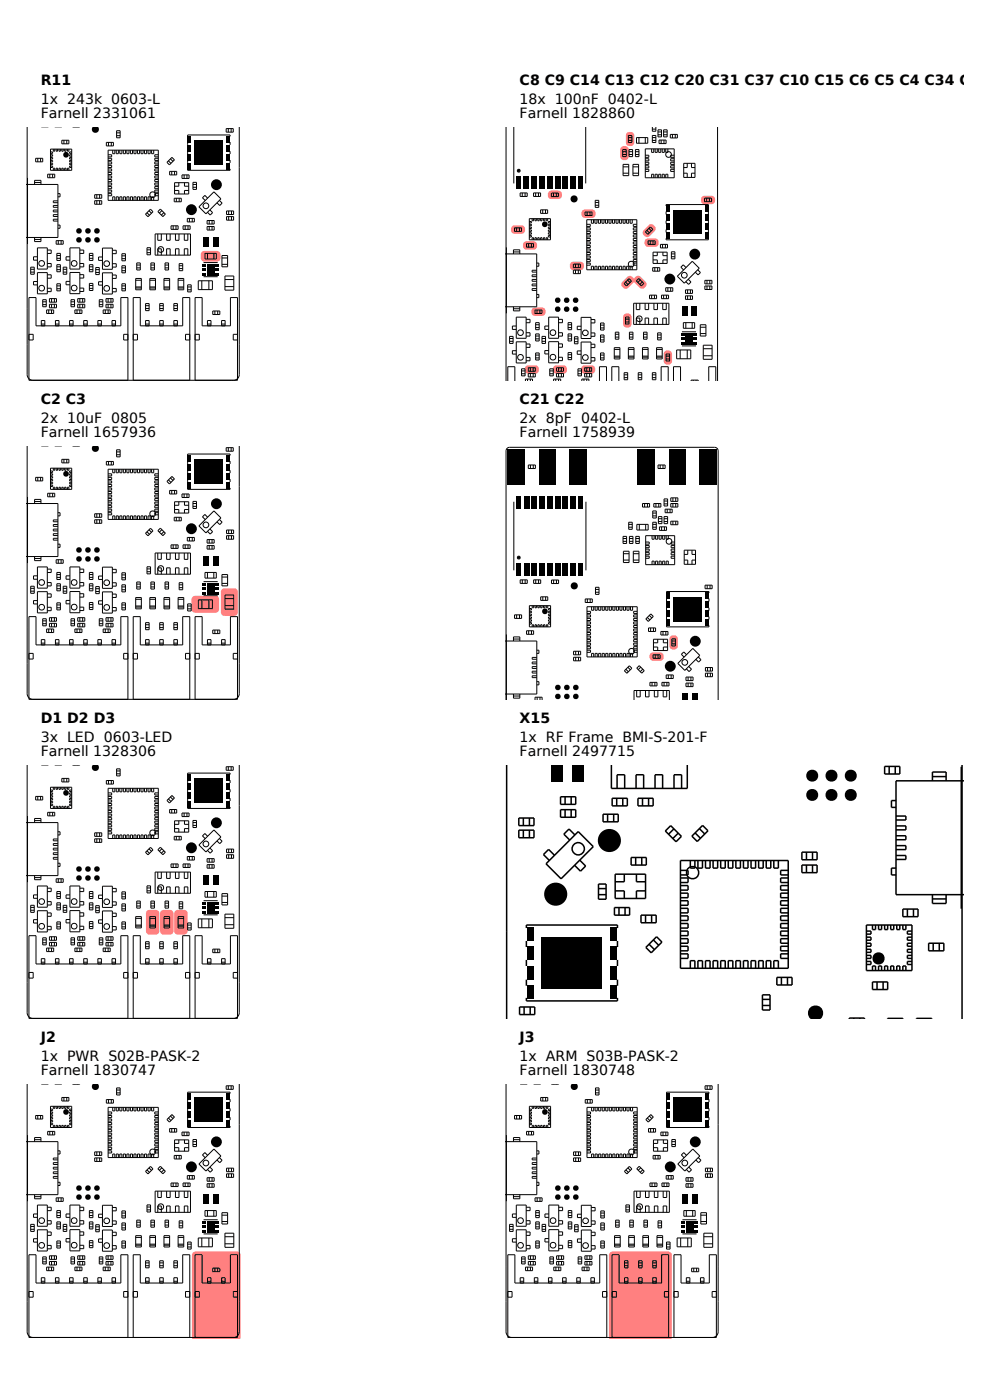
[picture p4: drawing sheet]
<svg xmlns="http://www.w3.org/2000/svg" width="210mm" height="297mm" viewBox="0 0 210 297" stroke-linecap="round" stroke-linejoin="round" font-family="sans-serif">
<defs><g id="words">
<g font-size="3">
<text x="8.6" y="18.1">R11</text>
<text x="8.6" y="22.1">1x 243k 0603-L</text>
<text x="110.2" y="18.1">C8 C9 C14 C13 C12 C20 C31 C37 C10 C15 C6 C5 C4 C34 C30 C</text>
<text x="110.2" y="22.1">18x 100nF 0402-L</text>
<text x="8.6" y="25.1">Farnell 2331061</text>
<text x="110.2" y="25.1">Farnell 1828860</text>
<text x="8.6" y="85.8">C2 C3</text>
<text x="8.6" y="89.8">2x 10uF 0805</text>
<text x="110.2" y="85.8">C21 C22</text>
<text x="110.2" y="89.8">2x 8pF 0402-L</text>
<text x="8.6" y="92.8">Farnell 1657936</text>
<text x="110.2" y="92.8">Farnell 1758939</text>
<text x="8.6" y="153.5">D1 D2 D3</text>
<text x="110.2" y="153.5">X15</text>
<text x="8.6" y="157.5">3x LED 0603-LED</text>
<text x="8.6" y="160.5">Farnell 1328306</text>
<text x="110.2" y="157.5">1x RF Frame BMI-S-201-F</text>
<text x="110.2" y="160.5">Farnell 2497715</text>
<text x="8.6" y="221.2">J2</text>
<text x="110.2" y="221.2">J3</text>
<text x="8.6" y="225.2">1x PWR S02B-PASK-2</text>
<text x="110.2" y="225.2">1x ARM S03B-PASK-2</text>
<text x="8.6" y="228.2">Farnell 1830747</text>
<text x="110.2" y="228.2">Farnell 1830748</text>
</g>
</g></defs>
<path d="M42.8 53.5l.5-.3h2.7a.75 .75 0 0 1 .8 .8v.7a.75 .75 0 0 1-.8 .8h-2.7a.75 .75 0 0 1-.7-.8v-.7z" fill="#ff8080"/>
<g fill="none" stroke="#000" stroke-width=".21">
<path d="M5.6 39.1h6.7v11.3h-6.7M5.8 27v52.5a1.2 1.2 0 0 0 1.2 1.2M5.8 37.7v14.1M7.3 38.7h1.4M7.3 39.1v-.8h1.4v.8M7.6 33.6h1.5v.7h-1.5zM8 33.6v.7M8.6 33.6v.7M10.1 37h1.5v.7h-1.5zM10.6 37v.7M10.7 31.6h4.5v4.5h-4.5zM10.7 35.2h.5v.3h-.5"/>
<path d="M10.7 34.6h.5v.3h-.5M10.7 34h.5v.3h-.5M10.7 33.4h.5v.3h-.5M10.7 32.8h.5v.3h-.5M10.7 32.2h.5v.3h-.5M11.2 37v.7M11.3 31.6v.5h.3v-.5M11.3 36.1v-.4h.3v.4M11.9 31.6v.5h.3v-.5M11.9 36.1v-.4h.3v.4M12.5 31.6v.5h.3v-.5M12.5 36.1v-.4h.3v.4"/>
<path d="M13.1 29.8h1.5v.7h-1.5zM13.1 31.6v.5h.3v-.5M13.1 36.1v-.4h.3v.4M13.6 29.8v.7M13.7 31.6v.5h.3v-.5M13.7 36.1v-.4h.3v.4M14.2 29.8v.7M14.3 31.6v.5h.3v-.5M14.3 36.1v-.4h.3v.4M15.2 32.2h-.4v.3h.4M15.2 32.8h-.4v.3h.4M15.2 33.4h-.4v.3h.4"/>
<path d="M15.2 34h-.4v.3h.4M15.2 34.6h-.4v.3h.4M15.2 35.2h-.4v.3h.4M22.6 30.2h1.5v.8h-1.5zM22.9 35.1h.8v.4h-.8M22.9 34.3h.8v.5h-.8M22.9 33.6h.8v.4h-.8M22.9 32.8h.8v.5h-.8M22.9 31.9h10.7v10.6h-10.7zM22.9 39.6h.8v.4h-.8M22.9 38.8h.8v.5h-.8M22.9 38.1h.8v.4h-.8"/>
<path d="M22.9 37.3h.8v.5h-.8M22.9 36.6h.8v.4h-.8M22.9 35.8h.8v.5h-.8M23 30.2v.8M23.6 30.2v.8M23.9 31.9v.7h.5v-.7M24.7 31.9v.7h.4v-.7M24.7 27.7h.8v1.5h-.8zM24.7 28.2h.8M24.7 28.8h.8M25.4 31.9v.7h.5v-.7M26.2 31.9v.7h.4v-.7"/>
<path d="M26.9 31.9v.7h.5v-.7M27.7 31.9v.7h.4v-.7M28.4 31.9v.7h.5v-.7M29.2 31.9v.7h.4v-.7M29.9 31.9v.7h.5v-.7M30.7 31.9v.7h.4v-.7M31.4 31.9v.7h.5v-.7M32.2 31.9v.7h.4v-.7M33.6 35.1h-.8v.4h.8M33.6 34.3h-.8v.5h.8M33.6 33.6h-.8v.4h.8M33.6 32.8h-.8v.5h.8"/>
<path d="M33.6 35.8h-.8v.5h.8M33.6 36.6h-.8v.4h.8M33.6 37.3h-.8v.5h.8M33.6 38.1h-.8v.4h.8M33.6 38.8h-.8v.5h.8M33.6 39.6h-.8v.4h.8M35.7 34.1l.6 .6M36 36.4h1.5v.7h-1.5zM36.2 33.7l.5 .5M36.4 36.4v.7M36.5 33.4l.5 .5-1.1 1.1-.5-.5zM37 36.4v.7"/>
<path d="M37 38.8h3v2.4h-3zM37.9 38.8v.7h-.9M38.6 37.1h1.5v.8h-1.5zM39.1 37.1v.8M39.1 38.8v.7h.9M39.7 37.1v.8M39.8 28.9v-.3h9v.3M39.8 30.1v.6M39.8 32.1v.6M39.8 34v.6M39.8 35.8v.3h9v-.3M40.9 39.1h.8"/>
<path d="M40.9 38.7h.8v1.5h-.8zM40.9 39.7h.8M48 27.3h1.5v.7h-1.5zM48.4 27.3v.7M48.8 30.1v.6M48.8 32.1v.6M48.8 34v.6M49 27.3v.7M50.8 27v52.5a1.2 1.2 0 0 1-1.2 1.2M6.5 57.1h.8M6.5 56.7h.8v1.5h-.8zM6.5 57.7h.8"/>
<path d="M7.3 50.8h1.4M7.3 50.4v.9h1.4v-.9M7.9 57.8h2.1v4.5h-2.1zM7.9 52.6h2.1v4.5h-2.1zM7.9 59.7h-.8v.7h.8M7.9 54.5h-.8v.7h.8M10 53.1h.9v.7h-.9M10 55.9h.9v.7h-.9M10 58.3h.9v.7h-.9M11.9 51.1h1.5v.7h-1.5zM12.1 53.8h.7v1.5h-.7zM12.1 56.2h.7v1.5h-.7z"/>
<path d="M12.1 57.2h.7M12.1 54.2h.7M12.1 56.6h.7M12.1 54.8h.7M12.3 42.6h-1v.4h1M12.3 43.6h-1v.4h1M12.3 44.6h-1v.4h1M12.3 45.5h-1v.4h1M12.3 46.5h-1v.4h1M12.3 41.1h.4v.7h-.4M12.3 47.8h.4v.6h-.4M12.4 51.1v.7"/>
<path d="M13 51.1v.7M13.4 56.7h.8v1.5h-.8zM13.4 57.1h.8M13.4 57.7h.8M14.8 54.5h-.8v.7h.8M14.8 59.7h-.8v.7h.8M14.8 52.6h2.1v4.5h-2.1zM14.8 57.8h2.1v4.5h-2.1zM16.9 53.1h.9v.7h-.9M16.9 55.9h.9v.7h-.9M16.9 58.3h.9v.7h-.9M19 53.8h.7v1.5h-.7z"/>
<path d="M19 56.2h.7v1.5h-.7zM19 57.2h.7M19 54.2h.7M19 56.6h.7M19 54.8h.7M20.1 42.6h1.5v.7h-1.5zM20.1 41.3h1.5v.8h-1.5zM20.3 57.8h.8M20.3 56.8h.8v1.5h-.8zM20.3 57.2h.8M20.5 41.3v.8M20.5 42.6v.7"/>
<path d="M21.1 41.3v.8M21.1 42.6v.7M21.7 57.9h2.1v4.5h-2.1zM21.7 52.6h2.1v4.5h-2.1zM21.7 59.8h-.8v.7h.8M21.7 54.5h-.8v.7h.8M22.9 41.1h.8v.4h-.8M22.9 40.3h.8v.5h-.8M23.8 58.3h.9v.8h-.9M23.8 53.1h.9v.7h-.9M23.8 55.9h.9v.8h-.9M23.9 42.5v-.7h.5v.7"/>
<path d="M24.7 42.5v-.7h.4v.7M25.4 42.5v-.7h.5v.7M25.9 56.4h.7v1.5h-.7zM25.9 53.8h.7v1.5h-.7zM25.9 54.3h.7M25.9 54.9h.7M25.9 56.8h.7M25.9 57.4h.7M26.2 42.5v-.7h.4v.7M26.9 42.5v-.7h.5v.7M27.7 42.5v-.7h.4v.7M28.4 42.5v-.7h.5v.7"/>
<path d="M28.8 59.1h1.2v2.4h-1.2zM28.8 59.5h1.2M29 55.8h.8v1.5h-.8zM29 56.8h.8M29 56.2h.8M29.2 42.5v-.7h.4v.7M29.9 42.5v-.7h.5v.7M30.7 42.5v-.7h.4v.7M30.9 45.4l1-1 .6 .5-1.1 1.1zM31.2 45.1l.5 .6M31.2 52.6h.7v1.5h-.7zM31.2 53.6h.7"/>
<path d="M31.2 53h.7M31.4 42.5v-.7h.5v.7M31.6 44.7l.5 .5M31.8 59.1h1.2v2.4h-1.2zM31.8 59.5h1.2M32 56.8h.8M32 55.8h.8v1.5h-.8zM32 56.2h.8M32.2 42.5v-.7h.4v.7M32.9 49.6h7.5v4.5h-7.5zM33.5 49.6v1.4h.7v-1.4M33.5 54.1v-1.3h.7v1.3"/>
<path d="M33.6 41.1h-.8v.4h.8M33.6 40.3h-.8v.5h.8M34 44.4l1.1 1-.5 .6-1.1-1.1zM34.3 44.7l-.5 .5M34.8 45.1l-.6 .5M34.8 59.1h1.2v2.4h-1.2zM34.8 59.5h1.2M35 56.8h.8M35 55.8h.8v1.5h-.8zM35 56.2h.8M35.3 54.1v-1.3h.8v1.3M35.3 49.6v1.4h.8v-1.4"/>
<path d="M36.3 47.9h1.5v.8h-1.5zM36.7 47.9v.8M37 42.1h1.5v.7h-1.5zM37 40.4h.9v.8M37.2 54.1v-1.3h.8v1.3M37.2 49.6v1.4h.8v-1.4M37.3 47.9v.8M37.4 42.1v.7M37.8 59.1h1.2v2.4h-1.2zM37.8 59.5h1.2M38 55.9h.8v1.5h-.8zM38 56.4h.8"/>
<path d="M38 42.1v.7M38 57h.8M38.8 47.9h1.5v.8h-1.5zM39.1 49.6v1.4h.7v-1.4M39.1 54.1v-1.3h.7v1.3M39.3 47.9v.8M39.7 46.3h1.5v.8h-1.5zM39.9 47.9v.8M40 40.4h-.9v.8M40.2 46.3v.8M40.8 46.3v.8M42.1 59.6h3v1.8h-3z"/>
<path d="M42.8 59.6v1.8M43.2 55.7h3M43.2 58.7h3M43.5 53.8h2.4v1.2h-2.4zM43.9 48.1h1.5v.7h-1.5zM43.9 46.8h1.5v.7h-1.5zM44 53.8v1.2M44 42l-.5-.5-.5 .5 .5 .5M44.3 59.6v1.8M44.4 46.8v.7M44.4 48.1v.7M44.5 44.5l.6 .6-.5 .5-.6-.6"/>
<path d="M45 46.8v.7M45 48.1v.7M45.4 53.8v1.2M45.4 40.7l1.5 1.5-3.2 3.2-1.5-1.5zM46.5 42.5l.6 .6-.5 .5-.6-.6M47.1 54.2h1.2v2.4h-1.2zM47.1 56.1h1.2M47.1 54.7h1.2M47.7 58.6h1.9v3h-1.9zM47.7 59.3h1.9M48.1 46h1.5v.7h-1.5zM48.1 44.8h1.5v.7h-1.5z"/>
<path d="M48.5 44.8v.7M48.5 46v.7M49.1 44.8v.7M49.1 46v.7M6.1 70.9h.9v1.2h-.9M8.8 69.1v-1.1h.7v1.1M8.8 68.8h.7M9.1 63.6h.7v1.5h-.7zM9.1 64h.7M9.1 64.6h.7M9.9 65.8h1.5v.7h-1.5zM10 61.2h.9v.7h-.9"/>
<path d="M10.3 65.8v.7M10.5 63.4h1.5v.7h-1.5zM10.5 64.6h1.5v.7h-1.5zM10.9 63.4v.7M10.9 64.6v.7M10.9 65.8v.7M11.5 63.4v.7M11.5 64.6v.7M11.8 69.1v-1.1h.7v1.1M11.8 68.8h.7M12.1 60.2h.7v1.5h-.7zM12.1 60.7h.7"/>
<path d="M12.1 61.3h.7M14.8 69.1v-1.1h.7v1.1M14.8 68.8h.7M15.1 63.6h.7v1.5h-.7zM15.1 64h.7M15.1 64.6h.7M15.9 65.8h1.5v.7h-1.5zM16.3 65.8v.7M16.5 63.4h1.5v.7h-1.5zM16.5 64.6h1.5v.7h-1.5zM16.9 63.4v.7M16.9 64.6v.7"/>
<path d="M16.9 65.8v.7M16.9 61.1h.9v.7h-.9M17.5 63.4v.7M17.5 64.6v.7M17.8 69.1v-1.1h.7v1.1M17.8 68.8h.7M19 61.2h.7M19 60.1h.7v1.5h-.7zM19 60.6h.7M20.8 69.1v-1.1h.7v1.1M20.8 68.8h.7M21.1 63.6h.7v1.5h-.7z"/>
<path d="M21.1 64h.7M21.1 64.6h.7M21.9 65.8h1.5v.7h-1.5zM22.3 65.8v.7M22.5 63.4h1.5v.7h-1.5zM22.5 64.6h1.5v.7h-1.5zM22.9 63.4v.7M22.9 64.6v.7M22.9 65.8v.7M23.5 63.4v.7M23.5 64.6v.7M23.8 69.1v-1.1h.7v1.1"/>
<path d="M23.8 68.8h.7M23.8 61.2h.9v.7h-.9M25.9 60.2h.7v1.5h-.7zM25.9 60.7h.7M25.9 61.3h.7M27.1 70.9h-.9v1.2h.9M28.3 70.9h.9v1.2h-.9M28.8 60.9h1.2M28.8 61.1h1.2M30.9 64.4h.7v1.5h-.7zM30.9 69.1v-1.1h.7v1.1M30.9 68.8h.7"/>
<path d="M30.9 65.5h.7M30.9 64.9h.7M31.8 60.9h1.2M31.8 61.1h1.2M33.9 69.1v-1.1h.7v1.1M33.9 68.8h.7M33.9 64.4h.7v1.5h-.7zM33.9 65.5h.7M33.9 64.9h.7M34.8 60.9h1.2M34.8 61.1h1.2M36.9 69.1v-1.1h.7v1.1"/>
<path d="M36.9 68.8h.7M36.9 64.4h.7v1.5h-.7zM36.9 65.5h.7M36.9 64.9h.7M37.8 60.9h1.2M37.8 61.1h1.2M39.8 60.4h.8v1.5h-.8zM39.8 61.5h.8M39.8 60.9h.8M40.3 70.9h-.9v1.2h.9M41.4 70.9h.9v1.2h-.9M44 69.1v-1.1h.8v1.1"/>
<path d="M44 68.8h.8M45.1 66h1.5v.7h-1.5zM45.6 66v.7M46.2 66v.7M47 69.1v-1.1h.8v1.1M47 68.8h.8M47.7 60.8h1.9M50.4 70.9h-.9v1.2h.9M27.1 80.7v-17.6h-1.5v6h-18v-6h-1.5v17.6h44.3v-17.6h-1.5v6h-6v-6h-1.5v17.6M28.3 80.7v-17.6h1.5v6h9v-6h1.5v17.6"/>
<circle cx="8.8" cy="55.9" r=".6"/>
<circle cx="15.7" cy="55.9" r=".6"/>
<circle cx="22.6" cy="55.9" r=".6"/>
<circle cx="32.4" cy="41.3" r=".6"/>
<circle cx="34.1" cy="52.9" r=".6"/>
<circle cx="43.7" cy="43.7" r=".6"/>
<circle cx="8.8" cy="61.1" r=".6"/>
<circle cx="15.7" cy="61.1" r=".6"/>
<circle cx="22.6" cy="61.2" r=".6"/>
</g>
<g fill="#000">
<path d="M19.6 27h1.3a.75 .75 0 0 1-.7 1.2 .75 .75 0 0 1-.6-1.2zM39.8 28.9h.7v1.3h-.7zM39.8 30.8h.7v1.3h-.7zM39.8 32.7h.7v1.3h-.7zM39.8 34.6h.7v1.3h-.7zM41.3 29.8h6v5.1h-6zM48.1 34.6h.7v1.3h-.7zM48.1 32.7h.7v1.3h-.7zM48.1 30.8h.7v1.3h-.7zM48.1 28.9h.7v1.3h-.7zM43 55.9h.7v.6h-.7zM43 56.9h.7v.6h-.7z"/>
<path d="M43 57.9h.7v.6h-.7zM43.2 50.3h1.1v2h-1.1zM43.9 56h1.5v2.4h-1.5zM45.2 50.3h1.1v2h-1.1zM45.7 57.9h.7v.6h-.7zM45.7 56.9h.7v.6h-.7zM45.7 55.9h.7v.6h-.7z"/>
<path d="M13.4 32.8a.6 .6 0 0 1 1.2 0 .6 .6 0 0 1-1.2 0zM44.8 39.2a1.15 1.15 0 0 1 2.3 0 1.15 1.15 0 0 1-2.3 0z"/>
<circle cx="16.8" cy="49" r=".6"/>
<circle cx="16.8" cy="50.9" r=".6"/>
<circle cx="18.7" cy="49" r=".59"/>
<circle cx="18.7" cy="50.9" r=".59"/>
<circle cx="20.6" cy="49" r=".6"/>
<circle cx="20.6" cy="50.9" r=".6"/>
<circle cx="40.6" cy="44.5" r="1.15"/>
</g>
<g fill="#ff8080">
<path d="M47.1 125l.5-.2h2.1a.75 .75 0 0 1 .8 .8v4.3a.75 .75 0 0 1-.8 .8h-2.1a.75 .75 0 0 1-.7-.8v-4.3z"/>
<path d="M40.9 126.6l.5-.2h4.3a.75 .75 0 0 1 .8 .8v2.1a.75 .75 0 0 1-.8 .7h-4.3a.75 .75 0 0 1-.8-.7v-2.1z"/>
</g>
<g fill="none" stroke="#000" stroke-width=".21">
<path d="M5.8 94.7v52.5a1.2 1.2 0 0 0 1.2 1.2M10.7 99.3h4.5v4.5h-4.5zM10.7 99.9h.5v.3h-.5M11.3 99.3v.5h.3v-.5M11.9 99.3v.5h.3v-.5M12.5 99.3v.5h.3v-.5M13.1 97.5h1.5v.7h-1.5zM13.1 99.3v.5h.3v-.5M13.6 97.5v.7M13.7 99.3v.5h.3v-.5M14.2 97.5v.7M14.3 99.3v.5h.3v-.5"/>
<path d="M15.2 99.9h-.4v.3h.4M22.6 97.9h1.5v.8h-1.5zM22.9 99.6h10.7v10.6h-10.7zM23 97.9v.8M23.6 97.9v.8M23.9 99.6v.7h.5v-.7M24.7 99.6v.7h.4v-.7M24.7 95.4h.8v1.5h-.8zM24.7 95.9h.8M24.7 96.5h.8M25.4 99.6v.7h.5v-.7M26.2 99.6v.7h.4v-.7"/>
<path d="M26.9 99.6v.7h.5v-.7M27.7 99.6v.7h.4v-.7M28.4 99.6v.7h.5v-.7M29.2 99.6v.7h.4v-.7M29.9 99.6v.7h.5v-.7M30.7 99.6v.7h.4v-.7M31.4 99.6v.7h.5v-.7M32.2 99.6v.7h.4v-.7M39.8 96.6v-.3h9v.3M39.8 97.8v.6M39.8 99.8v.6M48 95h1.5v.7h-1.5z"/>
<path d="M48.4 95v.7M48.8 97.8v.6M48.8 99.8v.6M49 95v.7M50.8 94.7v52.5a1.2 1.2 0 0 1-1.2 1.2M5.6 106.8h6.7v11.3h-6.7M5.8 105.4v14.1M7.3 106.4h1.4M7.3 118.5h1.4M7.3 106.8v-.8h1.4v.8M7.3 118.1v.8h1.4v-.8M7.6 101.3h1.5v.7h-1.5z"/>
<path d="M8 101.3v.7M8.6 101.3v.7M10.1 104.7h1.5v.7h-1.5zM10.6 104.7v.7M10.7 102.9h.5v.3h-.5M10.7 102.3h.5v.3h-.5M10.7 101.7h.5v.3h-.5M10.7 101.1h.5v.3h-.5M10.7 100.5h.5v.3h-.5M11.2 104.7v.7M11.3 103.8v-.4h.3v.4M11.9 118.8h1.5v.7h-1.5z"/>
<path d="M11.9 103.8v-.4h.3v.4M12.3 110.3h-1v.4h1M12.3 111.3h-1v.4h1M12.3 112.3h-1v.4h1M12.3 113.2h-1v.4h1M12.3 114.2h-1v.4h1M12.3 108.8h.4v.7h-.4M12.3 115.5h.4v.6h-.4M12.4 118.8v.7M12.5 103.8v-.4h.3v.4M13 118.8v.7M13.1 103.8v-.4h.3v.4"/>
<path d="M13.7 103.8v-.4h.3v.4M14.3 103.8v-.4h.3v.4M15.2 100.5h-.4v.3h.4M15.2 101.1h-.4v.3h.4M15.2 101.7h-.4v.3h.4M15.2 102.3h-.4v.3h.4M15.2 102.9h-.4v.3h.4M20.1 110.3h1.5v.7h-1.5zM20.1 109h1.5v.8h-1.5zM20.5 109v.8M20.5 110.3v.7M21.1 109v.8"/>
<path d="M21.1 110.3v.7M22.9 102.8h.8v.4h-.8M22.9 102h.8v.5h-.8M22.9 101.3h.8v.4h-.8M22.9 100.5h.8v.5h-.8M22.9 108.8h.8v.4h-.8M22.9 108h.8v.5h-.8M22.9 107.3h.8v.4h-.8M22.9 106.5h.8v.5h-.8M22.9 105.8h.8v.4h-.8M22.9 105h.8v.5h-.8M22.9 104.3h.8v.4h-.8"/>
<path d="M22.9 103.5h.8v.5h-.8M23.9 110.2v-.7h.5v.7M24.7 110.2v-.7h.4v.7M25.4 110.2v-.7h.5v.7M26.2 110.2v-.7h.4v.7M26.9 110.2v-.7h.5v.7M27.7 110.2v-.7h.4v.7M28.4 110.2v-.7h.5v.7M29.2 110.2v-.7h.4v.7M29.9 110.2v-.7h.5v.7M30.7 110.2v-.7h.4v.7M30.9 113.1l1-1 .6 .5-1.1 1.1z"/>
<path d="M31.2 112.8l.5 .6M31.4 110.2v-.7h.5v.7M31.6 112.4l.5 .5M32.2 110.2v-.7h.4v.7M32.9 117.3h7.5v4.5h-7.5zM33.5 117.3v1.4h.7v-1.4M33.6 102.8h-.8v.4h.8M33.6 102h-.8v.5h.8M33.6 101.3h-.8v.4h.8M33.6 100.5h-.8v.5h.8M33.6 108.8h-.8v.4h.8M33.6 103.5h-.8v.5h.8"/>
<path d="M33.6 104.3h-.8v.4h.8M33.6 105h-.8v.5h.8M33.6 105.8h-.8v.4h.8M33.6 106.5h-.8v.5h.8M33.6 107.3h-.8v.4h.8M33.6 108h-.8v.5h.8M34 112.1l1.1 1-.5 .6-1.1-1.1zM34.3 112.4l-.5 .5M34.8 112.8l-.6 .5M35.3 117.3v1.4h.8v-1.4M35.4 102.1l1.1-1 .5 .5-1.1 1.1zM35.7 101.8l.6 .6"/>
<path d="M36 104.1h1.5v.7h-1.5zM36.2 101.4l.5 .5M36.3 115.6h1.5v.8h-1.5zM36.4 104.1v.7M36.7 115.6v.8M37 109.8h1.5v.7h-1.5zM37 104.1v.7M37 106.5h3v2.4h-3zM37 108.1h.9v.8M37.2 117.3v1.4h.8v-1.4M37.3 115.6v.8M37.4 109.8v.7"/>
<path d="M37.9 106.5v.7h-.9M38 109.8v.7M38.6 104.8h1.5v.8h-1.5zM38.8 115.6h1.5v.8h-1.5zM39.1 104.8v.8M39.1 117.3v1.4h.7v-1.4M39.1 106.5v.7h.9M39.3 115.6v.8M39.7 104.8v.8M39.7 114h1.5v.8h-1.5zM39.8 101.7v.6M39.8 103.5v.3h9v-.3"/>
<path d="M39.9 115.6v.8M40 108.1h-.9v.8M40.2 114v.8M40.8 114v.8M40.9 106.4h.8v1.5h-.8zM40.9 106.8h.8M40.9 107.4h.8M42.2 111.6l3.2-3.2 1.5 1.5-3.2 3.2zM43.9 115.8h1.5v.7h-1.5zM43.9 114.5h1.5v.7h-1.5zM44 109.7l-.5-.5-.5 .5 .5 .5M44.4 114.5v.7"/>
<path d="M44.4 115.8v.7M44.5 112.2l.6 .6-.5 .5-.6-.6M45 114.5v.7M45 115.8v.7M46.5 110.2l.6 .6-.5 .5-.6-.6M48.1 113.7h1.5v.7h-1.5zM48.1 112.5h1.5v.7h-1.5zM48.5 112.5v.7M48.5 113.7v.7M48.8 101.7v.6M49.1 112.5v.7M49.1 113.7v.7"/>
<path d="M6.1 138.6h.9v1.2h-.9M6.5 124.8h.8M6.5 124.4h.8v1.5h-.8zM6.5 125.4h.8M7.9 125.5h2.1v4.5h-2.1zM7.9 120.3h2.1v4.5h-2.1zM7.9 127.4h-.8v.7h.8M7.9 122.2h-.8v.7h.8M8.8 136.8v-1.1h.7v1.1M8.8 136.5h.7M9.1 131.3h.7v1.5h-.7zM9.1 131.7h.7"/>
<path d="M9.1 132.3h.7M9.9 133.5h1.5v.7h-1.5zM10 128.8h.9v.8h-.9M10 120.7h.9v.8h-.9M10 123.6h.9v.7h-.9M10 126h.9v.7h-.9M10.3 133.5v.7M10.5 131.1h1.5v.7h-1.5zM10.5 132.3h1.5v.7h-1.5zM10.9 131.1v.7M10.9 132.3v.7M10.9 133.5v.7"/>
<path d="M11.5 131.1v.7M11.5 132.3v.7M11.8 136.8v-1.1h.7v1.1M11.8 136.5h.7M12.1 121.5h.7v1.5h-.7zM12.1 123.9h.7v1.5h-.7zM12.1 127.9h.7v1.5h-.7zM12.1 124.3h.7M12.1 128.4h.7M12.1 129h.7M12.1 124.9h.7M12.1 121.9h.7"/>
<path d="M12.1 122.5h.7M13.4 124.4h.8v1.5h-.8zM13.4 124.8h.8M13.4 125.4h.8M14.8 136.8v-1.1h.7v1.1M14.8 136.5h.7M14.8 122.2h-.8v.7h.8M14.8 127.4h-.8v.7h.8M14.8 120.3h2.1v4.5h-2.1zM14.8 125.5h2.1v4.5h-2.1zM15.1 131.3h.7v1.5h-.7zM15.1 131.7h.7"/>
<path d="M15.1 132.3h.7M15.9 133.5h1.5v.7h-1.5zM16.3 133.5v.7M16.5 131.1h1.5v.7h-1.5zM16.5 132.3h1.5v.7h-1.5zM16.9 131.1v.7M16.9 132.3v.7M16.9 133.5v.7M16.9 128.8h.9v.7h-.9M16.9 120.7h.9v.8h-.9M16.9 123.6h.9v.7h-.9M16.9 126h.9v.7h-.9"/>
<path d="M17.5 131.1v.7M17.5 132.3v.7M17.8 136.8v-1.1h.7v1.1M17.8 136.5h.7M19 128.9h.7M19 124.3h.7M19 121.5h.7v1.5h-.7zM19 123.9h.7v1.5h-.7zM19 127.8h.7v1.5h-.7zM19 128.3h.7M19 124.9h.7M19 121.9h.7"/>
<path d="M19 122.5h.7M20.3 125.5h.8M20.3 124.5h.8v1.5h-.8zM20.3 124.9h.8M20.8 136.8v-1.1h.7v1.1M20.8 136.5h.7M21.1 131.3h.7v1.5h-.7zM21.1 131.7h.7M21.1 132.3h.7M21.7 127.5h-.8v.7h.8M21.7 125.6h2.1v4.5h-2.1zM21.7 120.3h2.1v4.5h-2.1z"/>
<path d="M21.7 122.2h-.8v.7h.8M21.9 133.5h1.5v.7h-1.5zM22.3 133.5v.7M22.5 131.1h1.5v.7h-1.5zM22.5 132.3h1.5v.7h-1.5zM22.9 131.1v.7M22.9 132.3v.7M22.9 133.5v.7M23.5 131.1v.7M23.5 132.3v.7M23.8 136.8v-1.1h.7v1.1M23.8 136.5h.7"/>
<path d="M23.8 126h.9v.8h-.9M23.8 128.9h.9v.7h-.9M23.8 120.8h.9v.7h-.9M23.8 123.6h.9v.8h-.9M25.9 124.1h.7v1.5h-.7zM25.9 121.5h.7v1.5h-.7zM25.9 127.9h.7v1.5h-.7zM25.9 128.4h.7M25.9 129h.7M25.9 122h.7M25.9 122.6h.7M25.9 124.5h.7"/>
<path d="M25.9 125.1h.7M27.1 138.6h-.9v1.2h.9M28.3 138.6h.9v1.2h-.9M28.8 126.8h1.2v2.4h-1.2zM28.8 128.6h1.2M28.8 128.8h1.2M28.8 127.2h1.2M29 123.5h.8v1.5h-.8zM29 124.5h.8M29 123.9h.8M30.9 132.1h.7v1.5h-.7zM30.9 136.8v-1.1h.7v1.1"/>
<path d="M30.9 136.5h.7M30.9 133.2h.7M30.9 132.6h.7M31.2 120.3h.7v1.5h-.7zM31.2 121.3h.7M31.2 120.7h.7M31.8 126.8h1.2v2.4h-1.2zM31.8 128.6h1.2M31.8 128.8h1.2M31.8 127.2h1.2M32 124.5h.8M32 123.5h.8v1.5h-.8z"/>
<path d="M32 123.9h.8M33.5 121.8v-1.3h.7v1.3M33.9 136.8v-1.1h.7v1.1M33.9 136.5h.7M33.9 132.1h.7v1.5h-.7zM33.9 133.2h.7M33.9 132.6h.7M34.8 126.8h1.2v2.4h-1.2zM34.8 128.6h1.2M34.8 128.8h1.2M34.8 127.2h1.2M35 124.5h.8"/>
<path d="M35 123.5h.8v1.5h-.8zM35 123.9h.8M35.3 121.8v-1.3h.8v1.3M36.9 136.8v-1.1h.7v1.1M36.9 136.5h.7M36.9 132.1h.7v1.5h-.7zM36.9 133.2h.7M36.9 132.6h.7M37.2 121.8v-1.3h.8v1.3M37.8 126.8h1.2v2.4h-1.2zM37.8 128.6h1.2M37.8 128.8h1.2"/>
<path d="M37.8 127.2h1.2M38 123.6h.8v1.5h-.8zM38 124.1h.8M38 124.7h.8M39.1 121.8v-1.3h.7v1.3M39.8 128.1h.8v1.5h-.8zM39.8 129.2h.8M39.8 128.6h.8M40.3 138.6h-.9v1.2h.9M41.4 138.6h.9v1.2h-.9M42.1 127.3h3v1.8h-3zM42.8 127.3v1.8"/>
<path d="M43.2 123.4h3M43.2 126.4h3M43.5 121.5h2.4v1.2h-2.4zM44 136.8v-1.1h.8v1.1M44 136.5h.8M44 121.5v1.2M44.3 127.3v1.8M45.1 133.7h1.5v.7h-1.5zM45.4 121.5v1.2M45.6 133.7v.7M46.2 133.7v.7M47 136.8v-1.1h.8v1.1"/>
<path d="M47 136.5h.8M47.1 121.9h1.2v2.4h-1.2zM47.1 123.8h1.2M47.1 122.4h1.2M47.7 126.3h1.9v3h-1.9zM47.7 127h1.9M47.7 128.5h1.9M50.4 138.6h-.9v1.2h.9M27.1 148.4v-17.6h-1.5v6h-18v-6h-1.5v17.6h44.3v-17.6h-1.5v6h-6v-6h-1.5v17.6M28.3 148.4v-17.6h1.5v6h9v-6h1.5v17.6"/>
<circle cx="32.4" cy="109" r=".6"/>
<circle cx="43.7" cy="111.4" r=".6"/>
<circle cx="8.8" cy="128.8" r=".6"/>
<circle cx="8.8" cy="123.6" r=".6"/>
<circle cx="15.7" cy="128.8" r=".6"/>
<circle cx="15.7" cy="123.6" r=".6"/>
<circle cx="22.6" cy="128.9" r=".6"/>
<circle cx="22.6" cy="123.6" r=".6"/>
<circle cx="34.1" cy="120.6" r=".6"/>
</g>
<g fill="#000">
<path d="M19.6 94.7h1.3a.75 .75 0 0 1-.7 1.2 .75 .75 0 0 1-.6-1.2zM39.8 96.5h.7v1.4h-.7zM39.8 98.5h.7v1.3h-.7zM41.3 97.5h6v5.1h-6zM48.1 98.5h.7v1.3h-.7zM48.1 96.5h.7v1.4h-.7zM39.8 100.4h.7v1.3h-.7zM39.8 102.3h.7v1.3h-.7zM43.2 118h1.1v2h-1.1zM45.2 118h1.1v2h-1.1zM48.1 102.3h.7v1.3h-.7zM48.1 100.4h.7v1.3h-.7z"/>
<path d="M43 123.6h.7v.6h-.7zM43 124.6h.7v.6h-.7zM43 125.6h.7v.6h-.7zM43.9 123.7h1.5v2.4h-1.5zM45.7 125.6h.7v.6h-.7zM45.7 124.6h.7v.6h-.7zM45.7 123.6h.7v.6h-.7z"/>
<path d="M13.4 100.5a.6 .6 0 0 1 1.2 0 .6 .6 0 0 1-1.2 0zM44.8 106.9a1.15 1.15 0 0 1 2.3 0 1.15 1.15 0 0 1-2.3 0z"/>
<circle cx="16.8" cy="118.6" r=".6"/>
<circle cx="16.8" cy="116.7" r=".6"/>
<circle cx="18.7" cy="118.6" r=".59"/>
<circle cx="18.7" cy="116.7" r=".59"/>
<circle cx="20.6" cy="118.6" r=".6"/>
<circle cx="20.6" cy="116.7" r=".6"/>
<circle cx="40.6" cy="112.2" r="1.15"/>
</g>
<g fill="#ff8080">
<path d="M37.2 193.3a2.62 2.62 0 0 1 2.2-.2l.4 .4v.3v3.7a.75 .75 0 0 1-.7 .8h-1.4a.75 .75 0 0 1-.7-.8v-3.7z"/>
<path d="M34.2 193.3a2.62 2.62 0 0 1 2.2-.2l.4 .4v.3v3.7a.75 .75 0 0 1-.7 .8h-1.4a.75 .75 0 0 1-.7-.8v-3.7z"/>
<path d="M31.2 193.3a2.62 2.62 0 0 1 2.2-.2l.4 .4v.3v3.7a.75 .75 0 0 1-.7 .8h-1.4a.75 .75 0 0 1-.7-.8v-3.7z"/>
</g>
<g fill="none" stroke="#000" stroke-width=".21">
<path d="M5.6 174.5h6.7v11.3h-6.7M5.8 162.4v52.5a1.2 1.2 0 0 0 1.2 1.2M5.8 173.1v14.1M7.3 174.1h1.4M7.3 174.5v-.8h1.4v.8M7.6 169h1.5v.7h-1.5zM8 169v.7M8.6 169v.7M10.1 172.4h1.5v.7h-1.5zM10.6 172.4v.7M10.7 167h4.5v4.5h-4.5zM10.7 170.6h.5v.3h-.5"/>
<path d="M10.7 170h.5v.3h-.5M10.7 169.4h.5v.3h-.5M10.7 168.8h.5v.3h-.5M10.7 168.2h.5v.3h-.5M10.7 167.6h.5v.3h-.5M11.2 172.4v.7M11.3 167v.5h.3v-.5M11.3 171.5v-.4h.3v.4M11.9 167v.5h.3v-.5M11.9 171.5v-.4h.3v.4M12.3 178h-1v.4h1M12.3 179h-1v.4h1"/>
<path d="M12.3 180h-1v.3h1M12.3 176.5h.4v.7h-.4M12.5 167v.5h.3v-.5M12.5 171.5v-.4h.3v.4M13.1 165.2h1.5v.7h-1.5zM13.1 167v.5h.3v-.5M13.1 171.5v-.4h.3v.4M13.6 165.2v.7M13.7 167v.5h.3v-.5M13.7 171.5v-.4h.3v.4M14.2 165.2v.7M14.3 167v.5h.3v-.5"/>
<path d="M14.3 171.5v-.4h.3v.4M15.2 167.6h-.4v.3h.4M15.2 168.2h-.4v.3h.4M15.2 168.8h-.4v.3h.4M15.2 169.4h-.4v.3h.4M15.2 170h-.4v.3h.4M15.2 170.6h-.4v.3h.4M20.1 178h1.5v.7h-1.5zM20.1 176.7h1.5v.8h-1.5zM20.5 176.7v.8M20.5 178v.7M21.1 176.7v.8"/>
<path d="M21.1 178v.7M22.6 165.6h1.5v.8h-1.5zM22.9 170.5h.8v.4h-.8M22.9 169.7h.8v.5h-.8M22.9 169h.8v.4h-.8M22.9 168.2h.8v.5h-.8M22.9 167.3h10.7v10.6h-10.7zM22.9 176.5h.8v.4h-.8M22.9 175.7h.8v.5h-.8M22.9 175h.8v.4h-.8M22.9 174.2h.8v.5h-.8M22.9 173.5h.8v.4h-.8"/>
<path d="M22.9 172.7h.8v.5h-.8M22.9 172h.8v.4h-.8M22.9 171.2h.8v.5h-.8M23 165.6v.8M23.6 165.6v.8M23.9 177.9v-.7h.5v.7M23.9 167.3v.7h.5v-.7M24.7 167.3v.7h.4v-.7M24.7 177.9v-.7h.4v.7M24.7 163.1h.8v1.5h-.8zM24.7 163.6h.8M24.7 164.2h.8"/>
<path d="M25.4 167.3v.7h.5v-.7M25.4 177.9v-.7h.5v.7M26.2 167.3v.7h.4v-.7M26.2 177.9v-.7h.4v.7M26.9 177.9v-.7h.5v.7M26.9 167.3v.7h.5v-.7M27.7 177.9v-.7h.4v.7M27.7 167.3v.7h.4v-.7M28.4 177.9v-.7h.5v.7M28.4 167.3v.7h.5v-.7M29.2 167.3v.7h.4v-.7M29.2 177.9v-.7h.4v.7"/>
<path d="M29.9 177.9v-.7h.5v.7M29.9 167.3v.7h.5v-.7M30.7 177.9v-.7h.4v.7M30.7 167.3v.7h.4v-.7M31.4 177.9v-.7h.5v.7M31.4 167.3v.7h.5v-.7M32.2 177.9v-.7h.4v.7M32.2 167.3v.7h.4v-.7M33.6 170.5h-.8v.4h.8M33.6 169.7h-.8v.5h.8M33.6 169h-.8v.4h.8M33.6 168.2h-.8v.5h.8"/>
<path d="M33.6 176.5h-.8v.4h.8M33.6 171.2h-.8v.5h.8M33.6 172h-.8v.4h.8M33.6 172.7h-.8v.5h.8M33.6 173.5h-.8v.4h.8M33.6 174.2h-.8v.5h.8M33.6 175h-.8v.4h.8M33.6 175.7h-.8v.5h.8M34 179.8l1.1 1-.5 .5-1.1-1zM35.7 169.5l.6 .6M36 171.8h1.5v.7h-1.5zM36.2 169.1l.5 .5"/>
<path d="M36.4 171.8v.7M36.5 168.8l.5 .5-1.1 1.1-.5-.6zM37 177.5h1.5v.7h-1.5zM37 171.8v.7M37 174.2h3v2.4h-3zM37 175.8h.9v.8M37.4 177.5v.7M37.9 174.2v.7h-.9M38 177.5v.7M38.6 172.5h1.5v.8h-1.5zM39.1 172.5v.8M39.1 174.2v.7h.9"/>
<path d="M39.7 172.5v.8M39.8 164.3v-.3h9v.3M39.8 165.5v.6M39.8 167.5v.6M39.8 169.4v.6M39.8 171.2v.3h9v-.3M40 175.8h-.9v.8M40.9 174.5h.8M40.9 174.1h.8v1.5h-.8zM40.9 175.1h.8M44 177.4l-.5-.6-.5 .6 .5 .5M44.5 179.9l.6 .6-.5 .5-.6-.6"/>
<path d="M45.4 176.1l1.5 1.5-3.2 3.2-1.5-1.5zM46.5 177.9l.6 .6-.5 .5-.6-.6M48 162.7h1.5v.7h-1.5zM48.4 162.7v.7M48.8 165.5v.6M48.8 167.5v.6M48.8 169.4v.6M49 162.7v.7M50.8 162.4v52.5a1.2 1.2 0 0 1-1.2 1.2M6.5 192.5h.8M6.5 192.1h.8v1.5h-.8zM6.5 193.1h.8"/>
<path d="M7.3 186.2h1.4M7.3 185.8v.8h1.4v-.8M7.9 193.2h2.1v4.5h-2.1zM7.9 188h2.1v4.5h-2.1zM7.9 195.1h-.8v.7h.8M7.9 189.9h-.8v.7h.8M9.1 199h.7v1.5h-.7zM9.1 199.4h.7M10 196.5h.9v.8h-.9M10 188.4h.9v.8h-.9M10 191.3h.9v.7h-.9M10 193.7h.9v.7h-.9"/>
<path d="M10.5 198.8h1.5v.7h-1.5zM10.5 200h1.5v.7h-1.5zM10.9 198.8v.7M10.9 200v.7M11.5 198.8v.7M11.5 200v.7M11.9 186.5h1.5v.7h-1.5zM12.1 189.2h.7v1.5h-.7zM12.1 191.6h.7v1.5h-.7zM12.1 195.6h.7v1.5h-.7zM12.1 192h.7M12.1 196.1h.7"/>
<path d="M12.1 196.7h.7M12.1 192.6h.7M12.1 189.6h.7M12.1 190.2h.7M12.3 180.9h-1v.4h1M12.3 181.9h-1v.4h1M12.3 183.2h.4v.6h-.4M12.4 186.5v.7M13 186.5v.7M13.4 192.1h.8v1.5h-.8zM13.4 192.5h.8M13.4 193.1h.8"/>
<path d="M14.8 189.9h-.8v.7h.8M14.8 195.1h-.8v.7h.8M14.8 188h2.1v4.5h-2.1zM14.8 193.2h2.1v4.5h-2.1zM15.1 199h.7v1.5h-.7zM15.1 199.4h.7M16.5 198.8h1.5v.7h-1.5zM16.5 200h1.5v.7h-1.5zM16.9 198.8v.7M16.9 200v.7M16.9 196.5h.9v.7h-.9M16.9 188.4h.9v.8h-.9"/>
<path d="M16.9 191.3h.9v.7h-.9M16.9 193.7h.9v.7h-.9M17.5 198.8v.7M17.5 200v.7M19 196.6h.7M19 192h.7M19 189.2h.7v1.5h-.7zM19 191.6h.7v1.5h-.7zM19 195.5h.7v1.5h-.7zM19 196h.7M19 192.6h.7M19 189.6h.7"/>
<path d="M19 190.2h.7M20.3 193.2h.8M20.3 192.2h.8v1.5h-.8zM20.3 192.6h.8M21.1 199h.7v1.5h-.7zM21.1 199.4h.7M21.7 195.2h-.8v.7h.8M21.7 193.3h2.1v4.5h-2.1zM21.7 188h2.1v4.5h-2.1zM21.7 189.9h-.8v.7h.8M22.5 198.8h1.5v.7h-1.5zM22.5 200h1.5v.7h-1.5z"/>
<path d="M22.9 198.8v.7M22.9 200v.7M23.5 198.8v.7M23.5 200v.7M23.8 193.7h.9v.8h-.9M23.8 196.6h.9v.7h-.9M23.8 188.5h.9v.7h-.9M23.8 191.3h.9v.8h-.9M25.9 191.8h.7v1.5h-.7zM25.9 189.2h.7v1.5h-.7zM25.9 195.6h.7v1.5h-.7zM25.9 196.1h.7"/>
<path d="M25.9 196.7h.7M25.9 189.7h.7M25.9 190.3h.7M25.9 192.2h.7M25.9 192.8h.7M28.8 194.5h1.2v2.4h-1.2zM28.8 196.3h1.2M28.8 196.5h1.2M28.8 194.9h1.2M29 191.2h.8v1.5h-.8zM29 192.2h.8M29 191.6h.8"/>
<path d="M30.9 180.8l1-1 .6 .5-1.1 1.1zM30.9 199.8h.7v1.5h-.7zM31.2 180.5l.5 .6M31.2 188h.7v1.4h-.7zM31.2 189h.7M31.2 188.4h.7M31.6 180.1l.5 .5M31.8 194.5h1.2v2.4h-1.2zM31.8 196.3h1.2M31.8 196.5h1.2M31.8 194.9h1.2M32 192.2h.8"/>
<path d="M32 191.2h.8v1.5h-.8zM32 191.6h.8M32.9 185h7.5v4.5h-7.5zM33.5 185v1.4h.7v-1.4M33.5 189.5v-1.3h.7v1.3M33.9 199.8h.7v1.5h-.7zM34.3 180.1l-.5 .5M34.8 180.5l-.6 .5M34.8 194.5h1.2v2.4h-1.2zM34.8 196.3h1.2M34.8 196.5h1.2M34.8 194.9h1.2"/>
<path d="M35 192.2h.8M35 191.2h.8v1.5h-.8zM35 191.6h.8M35.3 189.5v-1.3h.8v1.3M35.3 185v1.4h.8v-1.4M36.3 183.3h1.5v.8h-1.5zM36.7 183.3v.8M36.9 199.8h.7v1.5h-.7zM37.2 189.5v-1.3h.8v1.3M37.2 185v1.4h.8v-1.4M37.3 183.3v.8M37.8 194.5h1.2v2.4h-1.2z"/>
<path d="M37.8 196.3h1.2M37.8 196.5h1.2M37.8 194.9h1.2M38 191.3h.8v1.5h-.8zM38 191.8h.8M38 192.4h.8M38.8 183.3h1.5v.8h-1.5zM39.1 185v1.4h.7v-1.4M39.1 189.5v-1.3h.7v1.3M39.3 183.3v.8M39.7 181.7h1.5v.8h-1.5zM39.8 195.8h.8v1.5h-.8z"/>
<path d="M39.8 196.9h.8M39.8 196.3h.8M39.9 183.3v.8M40.2 181.7v.8M40.8 181.7v.8M42.1 195h3v1.8h-3zM42.8 195v1.8M43.2 191.1h3M43.2 194.1h3M43.5 189.2h2.4v1.2h-2.4zM43.9 183.5h1.5v.7h-1.5zM43.9 182.2h1.5v.7h-1.5z"/>
<path d="M44 189.2v1.2M44.3 195v1.8M44.4 182.2v.7M44.4 183.5v.7M45 182.2v.7M45 183.5v.7M45.4 189.2v1.2M47.1 189.6h1.2v2.4h-1.2zM47.1 191.5h1.2M47.1 190.1h1.2M47.7 194h1.9v3h-1.9zM47.7 194.7h1.9"/>
<path d="M47.7 196.2h1.9M48.1 181.4h1.5v.7h-1.5zM48.1 180.2h1.5v.7h-1.5zM48.5 180.2v.7M48.5 181.4v.7M49.1 180.2v.7M49.1 181.4v.7M6.1 206.3h.9v1.2h-.9M8.8 204.5v-1.1h.7v1.1M8.8 204.1h.7M9.1 200h.7M9.9 201.1h1.5v.8h-1.5z"/>
<path d="M10.3 201.1v.8M10.9 201.1v.8M11.8 204.5v-1.1h.7v1.1M11.8 204.1h.7M14.8 204.5v-1.1h.7v1.1M14.8 204.1h.7M15.1 200h.7M15.9 201.1h1.5v.8h-1.5zM16.3 201.1v.8M16.9 201.1v.8M17.8 204.5v-1.1h.7v1.1M17.8 204.1h.7"/>
<path d="M20.8 204.5v-1.1h.7v1.1M20.8 204.1h.7M21.1 200h.7M21.9 201.1h1.5v.8h-1.5zM22.3 201.1v.8M22.9 201.1v.8M23.8 204.5v-1.1h.7v1.1M23.8 204.1h.7M27.1 216.1v-17.6h-1.5v6h-18v-6h-1.5v17.6h44.3v-17.6h-1.5v6h-6v-6h-1.5v17.6M27.1 206.3h-.9v1.2h.9M28.3 216.1v-17.6h1.5v6h9v-6h1.5v17.6M28.3 206.3h.9v1.2h-.9"/>
<path d="M30.9 204.5v-1.1h.7v1.1M30.9 204.1h.7M30.9 200.9h.7M30.9 200.2h.7M33.9 204.5v-1.1h.7v1.1M33.9 204.1h.7M33.9 200.9h.7M33.9 200.2h.7M36.9 204.5v-1.1h.7v1.1M36.9 204.1h.7M36.9 200.9h.7M36.9 200.2h.7"/>
<path d="M40.3 206.3h-.9v1.2h.9M41.4 206.3h.9v1.2h-.9M44 204.5v-1.1h.8v1.1M44 204.1h.8M45.1 201.4h1.5v.7h-1.5zM45.6 201.4v.7M46.2 201.4v.7M47 204.5v-1.1h.8v1.1M47 204.1h.8M50.4 206.3h-.9v1.2h.9"/>
<circle cx="32.4" cy="176.7" r=".6"/>
<circle cx="43.7" cy="179.1" r=".6"/>
<circle cx="8.8" cy="191.3" r=".6"/>
<circle cx="8.8" cy="196.5" r=".6"/>
<circle cx="15.7" cy="196.5" r=".6"/>
<circle cx="15.7" cy="191.3" r=".6"/>
<circle cx="22.6" cy="191.3" r=".6"/>
<circle cx="22.6" cy="196.6" r=".6"/>
<circle cx="34.1" cy="188.3" r=".6"/>
</g>
<g fill="#000">
<path d="M19.6 162.4h1.3a.75 .75 0 0 1-.7 1.2 .75 .75 0 0 1-.6-1.2zM39.8 164.2h.7v1.4h-.7zM39.8 166.2h.7v1.3h-.7zM39.8 168.1h.7v1.3h-.7zM39.8 170h.7v1.3h-.7zM41.3 165.2h6v5.1h-6zM48.1 170h.7v1.3h-.7zM48.1 168.1h.7v1.3h-.7zM48.1 166.2h.7v1.3h-.7zM48.1 164.2h.7v1.4h-.7zM43 191.3h.7v.6h-.7zM43 192.3h.7v.6h-.7z"/>
<path d="M43 193.3h.7v.6h-.7zM43.2 185.7h1.1v2h-1.1zM43.9 191.4h1.5v2.4h-1.5zM45.2 185.7h1.1v2h-1.1zM45.7 193.3h.7v.6h-.7zM45.7 192.3h.7v.6h-.7zM45.7 191.3h.7v.6h-.7z"/>
<path d="M13.4 168.2a.6 .6 0 0 1 1.2 0 .6 .6 0 0 1-1.2 0zM44.8 174.6a1.15 1.15 0 0 1 2.3 0 1.15 1.15 0 0 1-2.3 0z"/>
<circle cx="40.6" cy="179.9" r="1.15"/>
<circle cx="16.8" cy="184.4" r=".6"/>
<circle cx="16.8" cy="186.3" r=".6"/>
<circle cx="18.7" cy="184.4" r=".59"/>
<circle cx="18.7" cy="186.3" r=".59"/>
<circle cx="20.6" cy="184.4" r=".6"/>
<circle cx="20.6" cy="186.3" r=".6"/>
</g>
<path d="M40.9 265.8l.6-.3h8.8a.75 .75 0 0 1 .8 .8v17.4a.53 .53 0 0 1-.8 .2h-8.8a.53 .53 0 0 1-.8-.2v-17.4z" fill="#ff8080"/>
<g fill="none" stroke="#000" stroke-width=".21">
<path d="M5.8 230.1v52.5a1.2 1.2 0 0 0 1.2 1.2M7.6 236.7h1.5v.7h-1.5zM8 236.7v.7M8.6 236.7v.7M10.7 234.7h4.5v4.5h-4.5zM10.7 238.3h.5v.3h-.5M10.7 237.7h.5v.3h-.5M10.7 237.1h.5v.3h-.5M10.7 236.5h.5v.3h-.5M10.7 235.9h.5v.3h-.5M10.7 235.3h.5v.3h-.5M11.3 234.7v.5h.3v-.5"/>
<path d="M11.3 239.2v-.4h.3v.4M11.9 234.7v.5h.3v-.5M11.9 239.2v-.4h.3v.4M12.5 234.7v.5h.3v-.5M12.5 239.2v-.4h.3v.4M13.1 232.8h1.5v.8h-1.5zM13.1 234.7v.5h.3v-.5M13.1 239.2v-.4h.3v.4M13.6 232.8v.8M13.7 234.7v.5h.3v-.5M13.7 239.2v-.4h.3v.4M14.2 232.8v.8"/>
<path d="M14.3 234.7v.5h.3v-.5M14.3 239.2v-.4h.3v.4M15.2 235.3h-.4v.3h.4M15.2 235.9h-.4v.3h.4M15.2 236.5h-.4v.3h.4M15.2 237.1h-.4v.3h.4M15.2 237.7h-.4v.3h.4M15.2 238.3h-.4v.3h.4M22.6 233.3h1.5v.7h-1.5zM22.9 238.2h.8v.4h-.8M22.9 237.4h.8v.5h-.8M22.9 236.7h.8v.4h-.8"/>
<path d="M22.9 235.9h.8v.5h-.8M22.9 234.9h10.7v10.7h-10.7zM22.9 239.7h.8v.4h-.8M22.9 238.9h.8v.5h-.8M23 233.3v.7M23.6 233.3v.7M23.9 234.9v.8h.5v-.8M24.7 234.9v.8h.4v-.8M24.7 230.8h.8v1.5h-.8zM24.7 231.3h.8M24.7 231.9h.8M25.4 234.9v.8h.5v-.8"/>
<path d="M26.2 234.9v.8h.4v-.8M26.9 234.9v.8h.5v-.8M27.7 234.9v.8h.4v-.8M28.4 234.9v.8h.5v-.8M29.2 234.9v.8h.4v-.8M29.9 234.9v.8h.5v-.8M30.7 234.9v.8h.4v-.8M31.4 234.9v.8h.5v-.8M32.2 234.9v.8h.4v-.8M33.6 238.2h-.8v.4h.8M33.6 237.4h-.8v.5h.8M33.6 236.7h-.8v.4h.8"/>
<path d="M33.6 235.9h-.8v.5h.8M33.6 238.9h-.8v.5h.8M33.6 239.7h-.8v.4h.8M35.7 237.2l.6 .5M36 239.4h1.5v.8h-1.5zM36.2 236.8l.5 .5M36.4 239.4v.8M36.5 236.5l.5 .5-1.1 1.1-.5-.6zM37 239.4v.8M39.8 232v-.3h9v.3M39.8 233.2v.6M39.8 235.2v.6"/>
<path d="M39.8 237v.6M39.8 238.9v.3h9v-.3M48 230.4h1.5v.7h-1.5zM48.4 230.4v.7M48.8 233.2v.6M48.8 235.2v.6M48.8 237v.6M49 230.4v.7M50.8 230.1v52.5a1.2 1.2 0 0 1-1.2 1.2M5.6 242.2h6.7v11.3h-6.7M5.8 240.8v14.1M6.5 259.8h.8v1.5h-.8z"/>
<path d="M7.3 241.8h1.4M7.3 253.9h1.4M7.3 242.2v-.8h1.4v.8M7.3 253.5v.8h1.4v-.8M7.9 255.7h2.1v4.5h-2.1zM7.9 257.6h-.8v.7h.8M10 256.1h.9v.8h-.9M10 259h.9v.7h-.9M10.1 240h1.5v.8h-1.5zM10.6 240v.8M11.2 240v.8M11.9 254.1h1.5v.8h-1.5z"/>
<path d="M12.1 256.8h.7v1.5h-.7zM12.1 259.2h.7v1.5h-.7zM12.1 259.7h.7M12.1 257.3h.7M12.1 257.9h.7M12.3 245.7h-1v.4h1M12.3 246.7h-1v.4h1M12.3 247.7h-1v.3h1M12.3 248.6h-1v.4h1M12.3 249.6h-1v.4h1M12.3 244.2h.4v.6h-.4M12.3 250.8h.4v.7h-.4"/>
<path d="M12.4 254.1v.8M13 254.1v.8M13.4 259.8h.8v1.5h-.8zM14.8 257.6h-.8v.7h.8M14.8 255.7h2.1v4.5h-2.1zM16.9 256.1h.9v.8h-.9M16.9 259h.9v.7h-.9M19 259.7h.7M19 256.8h.7v1.5h-.7zM19 259.2h.7v1.5h-.7zM19 257.3h.7M19 257.9h.7"/>
<path d="M20.1 245.7h1.5v.7h-1.5zM20.1 244.4h1.5v.7h-1.5zM20.3 259.8h.8v1.5h-.8zM20.5 244.4v.7M20.5 245.7v.7M21.1 244.4v.7M21.1 245.7v.7M21.7 255.7h2.1v4.5h-2.1zM21.7 257.6h-.8v.7h.8M22.9 244.2h.8v.4h-.8M22.9 243.4h.8v.5h-.8M22.9 242.7h.8v.4h-.8"/>
<path d="M22.9 241.9h.8v.5h-.8M22.9 241.2h.8v.4h-.8M22.9 240.4h.8v.5h-.8M23.8 256.2h.9v.7h-.9M23.8 259h.9v.8h-.9M23.9 245.6v-.8h.5v.8M24.7 245.6v-.8h.4v.8M25.4 245.6v-.8h.5v.8M25.9 259.5h.7v1.5h-.7zM25.9 256.9h.7v1.5h-.7zM25.9 257.4h.7M25.9 258h.7"/>
<path d="M25.9 259.9h.7M26.2 245.6v-.8h.4v.8M26.9 245.6v-.8h.5v.8M27.7 245.6v-.8h.4v.8M28.4 245.6v-.8h.5v.8M29 258.9h.8v1.5h-.8zM29 259.9h.8M29 259.3h.8M29.2 245.6v-.8h.4v.8M29.9 245.6v-.8h.5v.8M30.7 245.6v-.8h.4v.8M30.9 248.5l1-1 .6 .5-1.1 1.1z"/>
<path d="M31.2 248.2l.5 .5M31.2 256.1h.7M31.2 255.6h.7v1.5h-.7zM31.2 256.7h.7M31.4 245.6v-.8h.5v.8M31.6 247.8l.5 .5M32 259.9h.8M32 258.9h.8v1.5h-.8zM32 259.3h.8M32.2 245.6v-.8h.4v.8M32.9 252.7h7.5v4.5h-7.5zM33.5 252.7v1.4h.7v-1.4"/>
<path d="M33.5 257.2v-1.3h.7v1.3M33.6 244.2h-.8v.4h.8M33.6 240.4h-.8v.5h.8M33.6 241.2h-.8v.4h.8M33.6 241.9h-.8v.5h.8M33.6 242.7h-.8v.4h.8M33.6 243.4h-.8v.5h.8M34 247.5l1.1 1-.5 .5-1.1-1zM34.3 247.8l-.5 .5M34.8 248.2l-.6 .5M35 259.9h.8M35 258.9h.8v1.5h-.8z"/>
<path d="M35 259.3h.8M35.3 257.2v-1.3h.8v1.3M35.3 252.7v1.4h.8v-1.4M36.3 251h1.5v.7h-1.5zM36.7 251v.7M37 245.1h1.5v.8h-1.5zM37 241.8h3v2.4h-3zM37 243.5h.9v.7M37.2 257.2v-1.3h.8v1.3M37.2 252.7v1.4h.8v-1.4M37.3 251v.7M37.4 245.1v.8"/>
<path d="M37.9 241.8v.8h-.9M38 259h.8v1.5h-.8zM38 259.5h.8M38 245.1v.8M38.6 240.2h1.5v.7h-1.5zM38.8 251h1.5v.7h-1.5zM39.1 240.2v.7M39.1 252.7v1.4h.7v-1.4M39.1 257.2v-1.3h.7v1.3M39.1 241.8v.8h.9M39.3 251v.7M39.7 240.2v.7"/>
<path d="M39.7 249.4h1.5v.8h-1.5zM39.9 251v.7M40 243.5h-.9v.7M40.2 249.4v.8M40.8 249.4v.8M40.9 241.8h.8v1.5h-.8zM40.9 242.2h.8M40.9 242.8h.8M43.2 258.8h3M43.5 256.8h2.4v1.2h-2.4zM43.9 251.1h1.5v.8h-1.5zM43.9 249.9h1.5v.7h-1.5z"/>
<path d="M44 256.8v1.2M44 245.1l-.5-.6-.5 .6 .5 .5M44.4 249.9v.7M44.4 251.1v.8M44.5 247.6l.6 .6-.5 .5-.6-.6M45 249.9v.7M45 251.1v.8M45.4 256.8v1.2M45.4 243.8l1.5 1.5-3.2 3.2-1.5-1.5zM46.5 245.6l.6 .6-.5 .5-.6-.6M47.1 257.3h1.2v2.4h-1.2zM47.1 259.2h1.2"/>
<path d="M47.1 257.8h1.2M48.1 249h1.5v.8h-1.5zM48.1 247.8h1.5v.8h-1.5zM48.5 247.8v.8M48.5 249v.8M49.1 247.8v.8M49.1 249v.8M6.1 274h.9v1.2h-.9M6.5 260.2h.8M6.5 260.8h.8M7.9 260.9h2.1v4.5h-2.1zM7.9 262.8h-.8v.7h.8"/>
<path d="M8.8 272.2v-1.1h.7v1.1M8.8 271.8h.7M9.1 266.7h.7v1.5h-.7zM9.1 267.1h.7M9.1 267.7h.7M9.9 268.8h1.5v.8h-1.5zM10 264.2h.9v.8h-.9M10 261.4h.9v.7h-.9M10.3 268.8v.8M10.5 266.4h1.5v.8h-1.5zM10.5 267.6h1.5v.8h-1.5zM10.9 266.4v.8"/>
<path d="M10.9 267.6v.8M10.9 268.8v.8M11.5 266.4v.8M11.5 267.6v.8M11.8 272.2v-1.1h.7v1.1M11.8 271.8h.7M12.1 263.3h.7v1.5h-.7zM12.1 263.7h.7M12.1 264.3h.7M12.1 260.3h.7M13.4 260.2h.8M13.4 260.8h.8"/>
<path d="M14.8 272.2v-1.1h.7v1.1M14.8 271.8h.7M14.8 262.8h-.8v.7h.8M14.8 260.9h2.1v4.5h-2.1zM15.1 266.7h.7v1.5h-.7zM15.1 267.1h.7M15.1 267.7h.7M15.9 268.8h1.5v.8h-1.5zM16.3 268.8v.8M16.5 266.4h1.5v.8h-1.5zM16.5 267.6h1.5v.8h-1.5zM16.9 266.4v.8"/>
<path d="M16.9 267.6v.8M16.9 268.8v.8M16.9 261.4h.9v.7h-.9M16.9 264.2h.9v.7h-.9M17.5 266.4v.8M17.5 267.6v.8M17.8 272.2v-1.1h.7v1.1M17.8 271.8h.7M19 264.3h.7M19 263.2h.7v1.5h-.7zM19 263.7h.7M19 260.3h.7"/>
<path d="M20.3 260.9h.8M20.3 260.3h.8M20.8 272.2v-1.1h.7v1.1M20.8 271.8h.7M21.1 266.7h.7v1.5h-.7zM21.1 267.1h.7M21.1 267.7h.7M21.7 261h2.1v4.5h-2.1zM21.7 262.9h-.8v.7h.8M21.9 268.8h1.5v.8h-1.5zM22.3 268.8v.8M22.5 266.4h1.5v.8h-1.5z"/>
<path d="M22.5 267.6h1.5v.8h-1.5zM22.9 266.4v.8M22.9 267.6v.8M22.9 268.8v.8M23.5 266.4v.8M23.5 267.6v.8M23.8 272.2v-1.1h.7v1.1M23.8 271.8h.7M23.8 261.4h.9v.8h-.9M23.8 264.3h.9v.7h-.9M25.9 263.3h.7v1.5h-.7zM25.9 263.7h.7"/>
<path d="M25.9 264.3h.7M25.9 260.5h.7M27.1 274h-.9v1.2h.9M28.3 274h.9v1.2h-.9M28.8 262.2h1.2v2.4h-1.2zM28.8 264h1.2M28.8 264.2h1.2M28.8 262.5h1.2M30.9 267.5h.7v1.5h-.7zM30.9 272.2v-1.1h.7v1.1M30.9 271.8h.7M30.9 268.5h.7"/>
<path d="M30.9 267.9h.7M31.8 262.2h1.2v2.4h-1.2zM31.8 264h1.2M31.8 264.2h1.2M31.8 262.5h1.2M33.9 272.2v-1.1h.7v1.1M33.9 271.8h.7M33.9 267.5h.7v1.5h-.7zM33.9 268.5h.7M33.9 267.9h.7M34.8 262.2h1.2v2.4h-1.2zM34.8 264h1.2"/>
<path d="M34.8 264.2h1.2M34.8 262.5h1.2M36.9 272.2v-1.1h.7v1.1M36.9 271.8h.7M36.9 267.5h.7v1.5h-.7zM36.9 268.5h.7M36.9 267.9h.7M37.8 262.2h1.2v2.4h-1.2zM37.8 264h1.2M37.8 264.2h1.2M37.8 262.5h1.2M38 260.1h.8"/>
<path d="M39.8 263.5h.8v1.5h-.8zM39.8 264.6h.8M39.8 264h.8M40.3 274h-.9v1.2h.9M41.4 274h.9v1.2h-.9M42.1 262.7h3v1.8h-3zM42.8 262.7v1.8M43.2 261.8h3M44 272.2v-1.1h.8v1.1M44 271.8h.8M44.3 262.7v1.8M45.1 269.1h1.5v.7h-1.5z"/>
<path d="M45.6 269.1v.7M46.2 269.1v.7M47 272.2v-1.1h.8v1.1M47 271.8h.8M47.7 261.6h1.9v3h-1.9zM47.7 262.4h1.9M47.7 263.9h1.9M50.4 274h-.9v1.2h.9M27.1 283.8v-17.6h-1.5v6h-18v-6h-1.5v17.6h44.3v-17.6h-1.5v6h-6v-6h-1.5v17.6M28.3 283.8v-17.6h1.5v6h9v-6h1.5v17.6"/>
<circle cx="8.8" cy="259" r=".6"/>
<circle cx="15.7" cy="259" r=".6"/>
<circle cx="22.6" cy="259" r=".6"/>
<circle cx="32.4" cy="244.4" r=".6"/>
<circle cx="34.1" cy="256" r=".6"/>
<circle cx="43.7" cy="246.8" r=".6"/>
<circle cx="8.8" cy="264.2" r=".6"/>
<circle cx="15.7" cy="264.2" r=".6"/>
<circle cx="22.6" cy="264.3" r=".6"/>
</g>
<g fill="#000">
<path d="M19.6 230.1h1.3a.75 .75 0 0 1-.7 1.2 .75 .75 0 0 1-.6-1.2zM39.8 231.9h.7v1.4h-.7zM39.8 233.8h.7v1.4h-.7zM39.8 235.8h.7v1.3h-.7zM39.8 237.7h.7v1.3h-.7zM41.3 232.9h6v5.1h-6zM48.1 237.7h.7v1.3h-.7zM48.1 235.8h.7v1.3h-.7zM48.1 233.8h.7v1.4h-.7zM48.1 231.9h.7v1.4h-.7zM43 259h.7v.6h-.7zM43 260h.7v.6h-.7z"/>
<path d="M43.2 253.4h1.1v1.9h-1.1zM43.9 259.1h1.5v2.4h-1.5zM45.2 253.4h1.1v1.9h-1.1zM45.7 260h.7v.6h-.7zM45.7 259h.7v.6h-.7zM43 261h.7v.6h-.7zM45.7 261h.7v.6h-.7z"/>
<path d="M13.4 235.9a.6 .6 0 0 1 1.2 0 .6 .6 0 0 1-1.2 0zM44.8 242.3a1.15 1.15 0 0 1 2.3 0 1.15 1.15 0 0 1-2.3 0z"/>
<circle cx="16.8" cy="254" r=".6"/>
<circle cx="16.8" cy="252.1" r=".6"/>
<circle cx="18.7" cy="254" r=".59"/>
<circle cx="18.7" cy="252.1" r=".59"/>
<circle cx="20.6" cy="254" r=".6"/>
<circle cx="20.6" cy="252.1" r=".6"/>
<circle cx="40.6" cy="247.6" r="1.15"/>
</g>
<g fill="#ff8080">
<path d="M131.8 31.2l.5-.2a.83 .83 0 0 1 1.1 .7v1.5a.91 .91 0 0 1-.9 .8 .91 .91 0 0 1-.9-.8v-1.5z"/>
<path d="M111.5 77.7l.6-.2h1.5a.91 .91 0 0 1 .7 .9 .91 .91 0 0 1-.7 .9h-1.5a.92 .92 0 0 1-.8-.6 .92 .92 0 0 1 .2-1z"/>
<path d="M117.5 77.7l.5-.2h1.5a.91 .91 0 0 1 .8 .9 .91 .91 0 0 1-.8 .9h-1.5a.92 .92 0 0 1-.7-.6 .92 .92 0 0 1 .2-1z"/>
<path d="M123.5 77.7l.5-.2h1.5a.91 .91 0 0 1 .8 .9 .91 .91 0 0 1-.8 .9h-1.5a.92 .92 0 0 1-.7-.6 .92 .92 0 0 1 .2-1z"/>
<path d="M116.4 40.7l.6-.3h1.5a.91 .91 0 0 1 .7 .9 .91 .91 0 0 1-.7 .9h-1.5a.92 .92 0 0 1-.8-.6 .92 .92 0 0 1 .2-.9z"/>
<path d="M132 59.8l1.1-1.1a.91 .91 0 0 1 1.1 .1 .91 .91 0 0 1 .1 1.2l-1 1.1a.91 .91 0 0 1-1.2-.1 .91 .91 0 0 1-.1-1.2z"/>
<path d="M121.1 55.7l.5-.2h1.5a.91 .91 0 0 1 .8 .9 .91 .91 0 0 1-.8 .9h-1.5a.92 .92 0 0 1-.7-.6 .92 .92 0 0 1 .2-1z"/>
<path d="M111.2 51.4l.5-.2h1.5a.91 .91 0 0 1 .7 .9 .91 .91 0 0 1-.7 .9h-1.5a.92 .92 0 0 1-.8-.6 .92 .92 0 0 1 .3-1z"/>
<path d="M123.6 44.7l.5-.3h1.5a.91 .91 0 0 1 .8 .9 .91 .91 0 0 1-.8 .9h-1.5a.92 .92 0 0 1-.8-.6 .92 .92 0 0 1 .3-.9z"/>
<path d="M134.8 58.7a.75 .75 0 0 1 1.1 0l1.1 1.1a.91 .91 0 0 1-.1 1.1 .91 .91 0 0 1-1.2 .1l-1.1-1a.81 .81 0 0 1 .2-1.3z"/>
<path d="M141 74.6l.5-.2a.83 .83 0 0 1 1.1 .7v1.5a.91 .91 0 0 1-.9 .8 .91 .91 0 0 1-.9-.8v-1.5z"/>
<path d="M108.6 48l.6-.2h1.4a.91 .91 0 0 1 .8 .9 .91 .91 0 0 1-.8 .9h-1.4a.92 .92 0 0 1-.8-.6 .92 .92 0 0 1 .2-1z"/>
<path d="M137 50.8l.5-.2h1.5a.91 .91 0 0 1 .8 .9 .91 .91 0 0 1-.8 .9h-1.5a.92 .92 0 0 1-.8-.6 .92 .92 0 0 1 .3-1z"/>
<path d="M133 28.2l.5-.2a.83 .83 0 0 1 1.1 .7v1.5a.91 .91 0 0 1-.9 .8 .91 .91 0 0 1-.9-.8v-1.5z"/>
<path d="M113 65.5l.5-.3h1.5a.91 .91 0 0 1 .7 .9 .91 .91 0 0 1-.7 .9h-1.5a.92 .92 0 0 1-.8-.6 .92 .92 0 0 1 .3-.9z"/>
<path d="M132.4 66.7l.5-.2a.83 .83 0 0 1 1.1 .8v1.5a.91 .91 0 0 1-.9 .7 .91 .91 0 0 1-.9-.7v-1.5z"/>
<path d="M148.9 41.8l.6-.3h1.5a.91 .91 0 0 1 .7 .9 .91 .91 0 0 1-.7 .9h-1.5a.92 .92 0 0 1-.8-.6 .92 .92 0 0 1 .2-.9z"/>
<path d="M137.6 47.8a.91 .91 0 0 1 1.2 .1 .91 .91 0 0 1 .1 1.1l-1.1 1.1a.91 .91 0 0 1-1.1-.1 .91 .91 0 0 1-.1-1.2z"/>
</g>
<g fill="none" stroke="#000" stroke-width=".21">
<path d="M107.4 27v53.8M109 27v11.9M109.8 36h.5v.4h-.5zM109.9 36.2l.1-.1 .2 .2-.2 .1zM124.3 27v11.9M132.1 31.7h.8v1.5h-.8zM132.1 32.8h.8M132.1 32.2h.8M132.2 34.9h1.2v2.4h-1.2zM132.2 35.4h1.2M132.2 36.7h1.2M133.3 28.7h.8v1.5h-.8z"/>
<path d="M133.3 29.8h.8M133.3 29.2h.8M133.5 31.7h.7v1.5h-.7zM133.5 32.8h.7M133.5 32.2h.7M134.3 34.9h1.2v2.4h-1.2zM134.3 35.4h1.2M134.3 36.7h1.2M134.8 31.7h.7v1.5h-.7zM134.8 32.8h.7M134.8 32.2h.7M135 29.2h2.4v1.2h-2.4z"/>
<path d="M135.5 29.2v1.2M136.9 32.9h.7v.5h-.7M136.9 33.7h.7v.4h-.7M136.9 34.4h.7v.5h-.7M136.9 35.2h.7v.4h-.7M136.9 35.9h.7v.5h-.7M136.9 31.6h6.1v6.1h-6.1zM136.9 29.2v1.2M138.2 31.6v.7h.5v-.7M138.2 37.7v-.7h.5v.7M138.4 27v.8h.7v-.8M138.4 28.7h.7v1.5h-.7z"/>
<path d="M138.4 29.8h.7M138.4 29.2h.7M138.4 27.4h.7M139 31.6v.7h.4v-.7M139 37.7v-.7h.4v.7M139.6 27.5h.7v1.5h-.7zM139.6 28.6h.7M139.6 28h.7M139.7 31.6v.7h.5v-.7M139.7 37.7v-.7h.5v.7M139.8 29.7h1.5v.8h-1.5zM140.3 29.7v.8"/>
<path d="M140.5 31.6v.7h.4v-.7M140.5 37.7v-.7h.4v.7M140.8 27.5h.7v1.5h-.7zM140.8 28.6h.7M140.8 28h.7M140.9 29.7v.8M141.2 31.6v.7h.5v-.7M141.2 37.7v-.7h.5v.7M142.2 28.5h1.5v.8h-1.5zM142.7 28.5v.8M143 32.9h-.7v.5h.7M143 33.7h-.7v.4h.7"/>
<path d="M143 34.4h-.7v.5h.7M143 35.2h-.7v.4h.7M143 35.9h-.7v.5h.7M143.3 28.5v.8M145 36.7h.8v.9M145 34.7h2.4v2.9h-2.4zM145.8 34.7v.8h-.8M146.7 34.7v.8h.7M147.4 36.7h-.7v.9M152.2 27v53.8M107.2 53.9h6.7v11.2h-6.7M107.4 52.5v14"/>
<path d="M108.9 53.5h1.4M108.9 53.9v-.9h1.4v.9M109.2 48.3h1.4v.8h-1.4zM109.6 48.3v.8M110.2 48.3v.8M110.3 40.9h1.5v.8h-1.5zM110.8 40.9v.8M111.4 40.9v.8M111.7 51.7h1.5v.8h-1.5zM112.1 51.7v.8M112.3 46.4h4.5v4.5h-4.5zM112.3 50h.4v.3h-.4"/>
<path d="M112.3 49.4h.4v.3h-.4M112.3 48.8h.4v.3h-.4M112.3 48.2h.4v.3h-.4M112.3 47.6h.4v.3h-.4M112.3 47h.4v.3h-.4M112.7 51.7v.8M112.9 46.4v.4h.3v-.4M112.9 50.9v-.5h.3v.5M113.2 40.9h1.5v.8h-1.5zM113.5 46.4v.4h.3v-.4M113.5 50.9v-.5h.3v.5M113.6 40.9v.8"/>
<path d="M113.9 57.3h-1v.4h1M113.9 58.3h-1v.4h1M113.9 59.3h-1v.4h1M113.9 55.8h.4v.7h-.4M114.1 46.4v.4h.3v-.4M114.1 50.9v-.5h.3v.5M114.2 40.9v.8M114.7 44.5h1.5v.8h-1.5zM114.7 46.4v.4h.3v-.4M114.7 50.9v-.5h.3v.5M115.1 44.5v.8M115.3 46.4v.4h.3v-.4"/>
<path d="M115.3 50.9v-.5h.3v.5M115.7 44.5v.8M115.9 46.4v.4h.3v-.4M115.9 50.9v-.5h.3v.5M116.8 47h-.5v.3h.5M116.8 47.6h-.5v.3h.5M116.8 48.2h-.5v.3h.5M116.8 48.8h-.5v.3h.5M116.8 49.4h-.5v.3h.5M116.8 50h-.5v.3h.5M117 41h1.5v.7h-1.5zM117.4 41v.7"/>
<path d="M118 41v.7M121.6 57.3h1.5v.8h-1.5zM121.6 56h1.5v.8h-1.5zM122.1 56v.8M122.1 57.3v.8M122.7 56v.8M122.7 57.3v.8M124.1 45h1.5v.7h-1.5zM124.5 49.8h.7v.5h-.7M124.5 49.1h.7v.4h-.7M124.5 48.3h.7v.5h-.7M124.5 47.6h.7v.4h-.7"/>
<path d="M124.5 46.6h10.6v10.6h-10.6zM124.5 55.8h.7v.5h-.7M124.5 55.1h.7v.4h-.7M124.5 54.3h.7v.5h-.7M124.5 53.6h.7v.4h-.7M124.5 52.8h.7v.5h-.7M124.5 52.1h.7v.4h-.7M124.5 51.3h.7v.5h-.7M124.5 50.6h.7v.4h-.7M124.6 45v.7M125.2 45v.7M125.5 57.2v-.7h.4v.7"/>
<path d="M125.5 46.6v.8h.4v-.8M126.2 46.6v.8h.5v-.8M126.2 57.2v-.7h.5v.7M126.3 42.5h.7v1.5h-.7zM126.3 43h.7M126.3 43.6h.7M126.9 46.6v.8h.5v-.8M126.9 57.2v-.7h.5v.7M127.7 46.6v.8h.4v-.8M127.7 57.2v-.7h.4v.7M128.4 57.2v-.7h.5v.7M128.4 46.6v.8h.5v-.8"/>
<path d="M129.2 57.2v-.7h.4v.7M129.2 46.6v.8h.4v-.8M129.9 57.2v-.7h.5v.7M129.9 46.6v.8h.5v-.8M130.7 57.2v-.7h.4v.7M130.7 46.6v.8h.4v-.8M131.4 57.2v-.7h.5v.7M131.4 46.6v.8h.5v-.8M132.2 57.2v-.7h.4v.7M132.2 46.6v.8h.4v-.8M132.7 59.9l.5 .5M132.9 57.2v-.7h.5v.7"/>
<path d="M132.9 46.6v.8h.5v-.8M133.1 59.4l.6 .6M133.7 57.2v-.7h.4v.7M133.7 46.6v.8h.4v-.8M135 59.6l.5-.5 1.1 1-.5 .6zM135.1 49.8h-.7v.5h.7M135.1 49.1h-.7v.4h.7M135.1 48.3h-.7v.5h.7M135.1 47.6h-.7v.4h.7M135.1 55.8h-.7v.5h.7M135.1 50.6h-.7v.4h.7M135.1 51.3h-.7v.5h.7"/>
<path d="M135.1 52.1h-.7v.4h.7M135.1 52.8h-.7v.5h.7M135.1 53.6h-.7v.4h.7M135.1 54.3h-.7v.5h.7M135.1 55.1h-.7v.4h.7M135.9 59.4l-.6 .5M136.3 59.8l-.6 .6M136.9 49.2l1.1-1.1 .5 .6-1 1zM137.2 48.9l.6 .5M137.5 51.1h1.5v.8h-1.5zM137.7 48.5l.5 .5M137.9 51.1v.8"/>
<path d="M138.5 56.8h1.5v.7h-1.5zM138.5 51.1v.8M138.5 53.5h3v2.4h-3zM138.5 55.1h.9v.8M138.9 56.8v.7M139.4 53.5v.7h-.9M139.5 56.8v.7M140.1 51.9h1.5v.7h-1.5zM140.6 51.9v.7M140.6 53.5v.7h.9M141.2 51.9v.7M141.3 43.7v-.3h9v.3"/>
<path d="M141.3 44.9v.6M141.3 46.8v.6M141.3 48.7v.6M141.3 50.6v.3h9v-.3M141.5 55.1h-.9v.8M142.4 53.9h.8M142.4 53.4h.8v1.5h-.8zM142.4 54.5h.8M145.5 56.8l-.5-.6-.6 .5 .6 .6M146 59.3l.6 .5-.5 .5-.6-.5M146.9 55.4l1.4 1.5-3.1 3.2-1.5-1.5zM148 57.2l.6 .6-.5 .5-.6-.6"/>
<path d="M149.5 42.1h1.5v.7h-1.5zM149.5 59.5h1.5v.7h-1.5zM149.9 42.1v.7M150 59.5v.7M150.3 44.9v.6M150.3 46.8v.6M150.3 48.7v.6M150.5 42.1v.7M150.6 59.5v.7M108.1 71.8h.8M108.1 71.4h.8v1.5h-.8zM108.1 72.4h.8"/>
<path d="M108.9 65.5h1.4M108.9 65.1v.9h1.4v-.9M109.5 72.5h2.1v4.5h-2.1zM109.5 67.3h2.1v4.5h-2.1zM109.5 74.4h-.8v.7h.8M109.5 69.2h-.8v.7h.8M110.6 78.3h.8v1.4h-.8zM110.6 78.7h.8M110.6 79.3h.8M111.6 75.8h.8v.7h-.8M111.6 67.8h.8v.7h-.8M111.6 70.6h.8v.7h-.8"/>
<path d="M111.6 73h.8v.7h-.8M112.1 78h1.5v.8h-1.5zM112.1 79.2h1.5v.8h-1.5zM112.5 78v.8M112.5 79.2v.8M113.1 78v.8M113.1 79.2v.8M113.5 65.8h1.5v.7h-1.5zM113.6 68.5h.8v1.5h-.8zM113.6 70.8h.8v1.5h-.8zM113.6 74.9h.8v1.5h-.8zM113.6 75.3h.8"/>
<path d="M113.6 75.9h.8M113.6 71.9h.8M113.6 68.9h.8M113.6 71.3h.8M113.6 69.5h.8M113.9 60.3h-1v.3h1M113.9 61.2h-1v.4h1M113.9 62.5h.4v.6h-.4M113.9 65.8v.7M114.5 65.8v.7M115 71.4h.7v1.5h-.7zM115 71.8h.7"/>
<path d="M115 72.4h.7M116.4 69.2h-.8v.7h.8M116.4 74.4h-.8v.7h.8M116.4 67.3h2.1v4.5h-2.1zM116.4 72.5h2.1v4.5h-2.1zM116.6 78.3h.8v1.4h-.8zM116.6 78.7h.8M116.6 79.3h.8M118 78h1.5v.8h-1.5zM118 79.2h1.5v.8h-1.5zM118.5 78v.8M118.5 79.2v.8"/>
<path d="M118.5 75.8h.8v.7h-.8M118.5 73h.8v.7h-.8M118.5 67.8h.8v.7h-.8M118.5 70.6h.8v.7h-.8M119.1 78v.8M119.1 79.2v.8M120.5 75.9h.8M120.5 68.5h.8v1.5h-.8zM120.5 70.8h.8v1.5h-.8zM120.5 74.8h.8v1.5h-.8zM120.5 75.3h.8M120.5 71.9h.8"/>
<path d="M120.5 68.9h.8M120.5 71.3h.8M120.5 69.5h.8M121.9 72.5h.7M121.9 71.4h.7v1.5h-.7zM121.9 71.9h.7M122.6 78.3h.8v1.4h-.8zM122.6 78.7h.8M122.6 79.3h.8M123.3 72.6h2.1v4.5h-2.1zM123.3 67.3h2.1v4.5h-2.1zM123.3 74.5h-.8v.7h.8"/>
<path d="M123.3 69.2h-.8v.7h.8M124 78h1.5v.8h-1.5zM124 79.2h1.5v.8h-1.5zM124.5 78v.8M124.5 79.2v.8M125.1 78v.8M125.1 79.2v.8M125.4 73h.8v.7h-.8M125.4 75.9h.8v.7h-.8M125.4 67.8h.8v.7h-.8M125.4 70.6h.8v.8h-.8M127.4 71.1h.7v1.5h-.7z"/>
<path d="M127.4 68.5h.7v1.5h-.7zM127.4 74.9h.7v1.5h-.7zM127.4 75.3h.7M127.4 75.9h.7M127.4 69h.7M127.4 69.6h.7M127.4 71.5h.7M127.4 72.1h.7M130.3 73.8h1.2v2.4h-1.2zM130.3 75.6h1.2M130.3 75.8h1.2M130.3 74.1h1.2"/>
<path d="M130.5 70.5h.8v1.5h-.8zM130.5 71.5h.8M130.5 70.9h.8M132.4 60.2l1-1.1 .6 .5-1.1 1.1zM132.4 79.1h.8v1.5h-.8zM132.4 79.5h.8M132.7 67.7h.8M132.7 67.3h.8v1.5h-.8zM132.7 68.3h.8M133.3 73.8h1.2v2.4h-1.2zM133.3 75.6h1.2M133.3 75.8h1.2"/>
<path d="M133.3 74.1h1.2M133.5 71.5h.8M133.5 70.5h.8v1.5h-.8zM133.5 70.9h.8M134.4 64.3h7.5v4.5h-7.5zM135 64.3v1.4h.7v-1.4M135 68.8v-1.3h.7v1.3M135.4 79.1h.7v1.5h-.7zM135.4 79.5h.7M136.3 73.8h1.2v2.4h-1.2zM136.3 75.6h1.2M136.3 75.8h1.2"/>
<path d="M136.3 74.1h1.2M136.5 71.5h.8M136.5 70.5h.8v1.5h-.8zM136.5 70.9h.8M136.9 68.8v-1.3h.7v1.3M136.9 64.3v1.4h.7v-1.4M137.8 62.6h1.5v.8h-1.5zM138.2 62.6v.8M138.4 79.1h.7v1.5h-.7zM138.4 79.5h.7M138.7 68.8v-1.3h.8v1.3M138.7 64.3v1.4h.8v-1.4"/>
<path d="M138.8 62.6v.8M139.3 73.8h1.2v2.4h-1.2zM139.3 75.6h1.2M139.3 75.8h1.2M139.3 74.1h1.2M139.5 70.6h.8v1.5h-.8zM139.5 71.1h.8M139.5 71.7h.8M140.3 62.6h1.5v.8h-1.5zM140.6 68.8v-1.3h.7v1.3M140.6 64.3v1.4h.7v-1.4M140.8 62.6v.8"/>
<path d="M141.2 61.1h1.5v.7h-1.5zM141.3 75.1h.8v1.5h-.8zM141.3 76.2h.8M141.3 75.6h.8M141.4 62.6v.8M141.7 61.1v.7M142.3 61.1v.7M143.6 74.3h2.9v1.8h-2.9zM144.3 74.3v1.8M144.7 70.4h3M144.7 73.4h3M145 68.5h2.4v1.2h-2.4z"/>
<path d="M145.4 62.8h1.5v.7h-1.5zM145.4 61.5h1.5v.7h-1.5zM145.5 68.5v1.2M145.8 74.3v1.8M145.9 61.5v.7M145.9 62.8v.7M146.5 61.5v.7M146.5 62.8v.7M146.8 68.5v1.2M148.6 68.9h1.2v2.4h-1.2zM148.6 70.8h1.2M148.6 69.4h1.2"/>
<path d="M149.2 73.2h1.9v3h-1.9zM149.2 74h1.9M149.2 75.5h1.9M149.5 60.7h1.5v.7h-1.5zM150 60.7v.7M150.6 60.7v.7M107.7 80.8v-3h1.5v3M111.5 80.8v-.4h1.5v.4M111.9 80.4v.4M112.5 80.4v.4M117.5 80.8v-.4h1.4v.4M117.9 80.4v.4"/>
<path d="M118.5 80.4v.4M123.4 80.8v-.4h1.5v.4M123.9 80.4v.4M124.5 80.4v.4M127.2 80.8v-3h1.5v3M129.8 80.8v-3h1.5v3M132.4 80.1h.8M135.4 80.1h.7M138.4 80.1h.7M140.3 80.8v-3h1.5v3M142.9 80.8v-3h1.5v3M146.6 80.8v-.2h1.5v.2"/>
<path d="M147.1 80.6v.2M147.7 80.6v.2M150.4 80.8v-3h1.5v3"/>
<circle cx="141.8" cy="32.8" r=".6"/>
<circle cx="133.9" cy="56" r=".6"/>
<circle cx="145.2" cy="58.4" r=".6"/>
<circle cx="110.4" cy="75.8" r=".6"/>
<circle cx="110.4" cy="70.6" r=".6"/>
<circle cx="117.3" cy="75.8" r=".6"/>
<circle cx="117.3" cy="70.6" r=".6"/>
<circle cx="124.2" cy="75.9" r=".6"/>
<circle cx="124.2" cy="70.6" r=".6"/>
<circle cx="135.6" cy="67.6" r=".6"/>
</g>
<g fill="#000">
<path d="M109.5 37.4h1.1v2.7h-1.1zM111.1 37.4h1.2v2.7h-1.2zM112.7 37.4h1.2v2.7h-1.2zM114.4 37.4h1.2v2.7h-1.2zM116 37.4h1.2v2.7h-1.2zM117.7 37.4h1.2v2.7h-1.2zM119.3 37.4h1.2v2.7h-1.2zM121 37.4h1.2v2.7h-1.2zM122.7 37.4h1v2.7h-1zM141.3 43.6h.7v1.4h-.7zM141.3 45.5h.7v1.4h-.7zM141.3 47.4h.7v1.4h-.7z"/>
<path d="M141.3 49.3h.7v1.4h-.7zM142.8 44.6h6v5.1h-6zM149.6 49.3h.6v1.4h-.6zM149.6 47.4h.6v1.4h-.6zM149.6 45.5h.6v1.4h-.6zM149.6 43.6h.6v1.4h-.6zM144.4 70.6h.8v.6h-.8zM144.4 71.6h.8v.6h-.8zM144.4 72.6h.8v.6h-.8zM144.7 65h1.1v2h-1.1zM145.4 70.7h1.5v2.4h-1.5zM146.7 65h1.1v2h-1.1z"/>
<path d="M147.1 72.6h.8v.6h-.8zM147.1 71.6h.8v.6h-.8zM147.1 70.6h.8v.6h-.8z"/>
<path d="M115 47.6a.6 .6 0 0 1 1.2 0 .6 .6 0 0 1-1.2 0zM146.2 53.9a1.15 1.15 0 0 1 2.3 0 1.15 1.15 0 0 1-2.3 0z"/>
<circle cx="121.8" cy="42.2" r=".75"/>
<circle cx="142.1" cy="59.2" r="1.15"/>
<circle cx="118.3" cy="63.7" r=".59"/>
<circle cx="118.3" cy="65.6" r=".59"/>
<circle cx="120.2" cy="63.7" r=".59"/>
<circle cx="120.2" cy="65.6" r=".59"/>
<circle cx="122.1" cy="63.7" r=".59"/>
<circle cx="122.1" cy="65.6" r=".59"/>
</g>
<g fill="#ff8080">
<path d="M138 138.6l.6-.2h1.5a.91 .91 0 0 1 .7 .9 .91 .91 0 0 1-.7 .9h-1.5a.92 .92 0 0 1-.8-.6 .92 .92 0 0 1 .2-1z"/>
<path d="M142.2 135l.6-.2a.83 .83 0 0 1 1 .8v1.5a.91 .91 0 0 1-.9 .7 .91 .91 0 0 1-.9-.7v-1.5z"/>
</g>
<g fill="none" stroke="#000" stroke-width=".21">
<path d="M112.1 98.7h1.5v.7h-1.5zM112.5 98.7v.7M113.1 98.7v.7M139.6 98.7h1.5v.7h-1.5zM140.1 98.7v.7M140.7 98.7v.7M109 106.5v14.5M109.8 118.1h.5v.4h-.5zM109.9 118.2h.2l.1 .2-.1 .1zM124.3 106.5v14.5M132.2 113.8h.7v1.5h-.7zM132.2 114.9h.7"/>
<path d="M132.2 114.3h.7M132.3 117h1.2v2.4h-1.2zM132.3 117.5h1.2M132.3 118.8h1.2M133.4 110.8h.7v1.5h-.7zM133.4 111.9h.7M133.4 111.3h.7M133.5 113.8h.8v1.5h-.8zM133.5 114.9h.8M133.5 114.3h.8M134.4 117h1.2v2.4h-1.2zM134.4 117.5h1.2"/>
<path d="M134.4 118.8h1.2M134.9 113.8h.7v1.5h-.7zM134.9 114.9h.7M134.9 114.3h.7M135.1 111.3h2.4v1.2h-2.4zM135.6 111.3v1.2M136.3 106.8h1.5v.8h-1.5zM136.8 106.8v.8M137 116.5h.7v.5h-.7M137 113.7h6.1v6.1h-6.1zM137 111.3v1.2M137 118h.7v.5h-.7"/>
<path d="M137 117.3h.7v.4h-.7M137 115.8h.7v.4h-.7M137 115h.7v.5h-.7M137.4 106.8v.8M138.3 113.7v.7h.5v-.7M138.3 119.8v-.7h.5v.7M138.5 108.4h.7v1.5h-.7zM138.5 110.8h.7v1.5h-.7zM138.5 111.9h.7M138.5 111.3h.7M138.5 109.5h.7M138.5 108.9h.7"/>
<path d="M138.7 106.8h1.5v.8h-1.5zM139.1 113.7v.7h.4v-.7M139.1 119.8v-.7h.4v.7M139.2 106.8v.8M139.7 109.6h.7v1.5h-.7zM139.7 110.7h.7M139.7 110.1h.7M139.8 106.8v.8M139.8 113.7v.7h.5v-.7M139.8 119.8v-.7h.5v.7M139.9 111.8h1.5v.7h-1.5zM140.4 111.8v.7"/>
<path d="M140.6 113.7v.7h.4v-.7M140.6 119.8v-.7h.4v.7M140.9 109.6h.7v1.5h-.7zM140.9 110.7h.7M140.9 110.1h.7M140.9 105.9h.7v1.5h-.7zM140.9 106.9h.7M140.9 106.3h.7M141 111.8v.7M141.1 108h1.5v.8h-1.5zM141.3 113.7v.7h.5v-.7M141.3 119.8v-.7h.5v.7"/>
<path d="M141.6 108v.8M142.2 108v.8M142.3 110.6h1.5v.7h-1.5zM142.3 105.6h1.5v.8h-1.5zM142.3 106.8h1.5v.8h-1.5zM142.8 105.6v.8M142.8 106.8v.8M142.8 110.6v.7M143.1 115h-.7v.5h.7M143.1 115.8h-.7v.4h.7M143.1 116.5h-.7v.5h.7M143.1 117.3h-.7v.4h.7"/>
<path d="M143.1 118h-.7v.5h.7M143.4 105.6v.8M143.4 106.8v.8M143.4 110.6v.7M145.2 118.8h.7v.9M145.2 116.7h2.4v3h-2.4zM145.9 116.7v.9h-.7M146.8 116.7v.9h.8M147.6 118.8h-.8v.9M107.2 136h6.7v11.3h-6.7M107.4 134.6v13.9M108.9 135.6h1.4"/>
<path d="M108.9 136v-.9h1.4v.9M109.2 130.5h1.5v.7h-1.5zM109.6 130.5v.7M110.2 130.5v.7M110.4 123h1.5v.8h-1.5zM110.8 123v.8M111.4 123v.8M111.7 133.8h1.5v.8h-1.5zM112.2 133.8v.8M112.3 128.5h4.5v4.5h-4.5zM112.3 132.1h.5v.3h-.5M112.3 131.5h.5v.3h-.5"/>
<path d="M112.3 130.9h.5v.3h-.5M112.3 130.3h.5v.3h-.5M112.3 129.7h.5v.3h-.5M112.3 129.1h.5v.3h-.5M112.8 133.8v.8M112.9 128.5v.5h.3v-.5M112.9 133v-.4h.3v.4M113.2 123h1.5v.8h-1.5zM113.5 128.5v.5h.3v-.5M113.5 133v-.4h.3v.4M113.7 123v.8M113.9 139.5h-1v.4h1"/>
<path d="M113.9 138h.4v.6h-.4M114.1 128.5v.5h.3v-.5M114.1 133v-.4h.3v.4M114.3 123v.8M114.7 126.6h1.5v.8h-1.5zM114.7 128.5v.5h.3v-.5M114.7 133v-.4h.3v.4M115.2 126.6v.8M115.3 128.5v.5h.3v-.5M115.3 133v-.4h.3v.4M115.8 126.6v.8M115.9 128.5v.5h.3v-.5"/>
<path d="M115.9 133v-.4h.3v.4M116.8 129.1h-.4v.3h.4M116.8 129.7h-.4v.3h.4M116.8 130.3h-.4v.3h.4M116.8 130.9h-.4v.3h.4M116.8 131.5h-.4v.3h.4M116.8 132.1h-.4v.3h.4M117 123.1h1.5v.7h-1.5zM117.5 123.1v.7M118 123.1v.7M121.7 139.5h1.5v.7h-1.5zM121.7 138.2h1.5v.7h-1.5z"/>
<path d="M122.1 138.2v.7M122.1 139.5v.7M122.7 138.2v.7M122.7 139.5v.7M124.2 127.1h1.5v.7h-1.5zM124.5 132h.8v.4h-.8M124.5 131.2h.8v.5h-.8M124.5 130.5h.8v.4h-.8M124.5 129.7h.8v.5h-.8M124.5 138h.8v.4h-.8M124.5 128.7h10.7v10.7h-10.7zM124.5 137.2h.8v.5h-.8"/>
<path d="M124.5 136.5h.8v.4h-.8M124.5 135.7h.8v.5h-.8M124.5 135h.8v.4h-.8M124.5 134.2h.8v.5h-.8M124.5 133.5h.8v.4h-.8M124.5 132.7h.8v.5h-.8M124.6 127.1v.7M125.2 127.1v.7M125.5 139.4v-.8h.5v.8M125.5 128.7v.8h.5v-.8M126.3 139.4v-.8h.4v.8M126.3 128.7v.8h.4v-.8"/>
<path d="M126.3 124.6h.8v1.5h-.8zM126.3 125.1h.8M126.3 125.7h.8M127 139.4v-.8h.5v.8M127 128.7v.8h.5v-.8M127.8 139.4v-.8h.4v.8M127.8 128.7v.8h.4v-.8M128.5 139.4v-.8h.5v.8M128.5 128.7v.8h.5v-.8M129.3 139.4v-.8h.4v.8M129.3 128.7v.8h.4v-.8M130 139.4v-.8h.5v.8"/>
<path d="M130 128.7v.8h.5v-.8M130.8 139.4v-.8h.4v.8M130.8 128.7v.8h.4v-.8M131.5 139.4v-.8h.5v.8M131.5 128.7v.8h.5v-.8M132.3 139.4v-.8h.4v.8M132.3 128.7v.8h.4v-.8M133 139.4v-.8h.5v.8M133 128.7v.8h.5v-.8M133.8 139.4v-.8h.4v.8M133.8 128.7v.8h.4v-.8M135.2 132h-.8v.4h.8"/>
<path d="M135.2 131.2h-.8v.5h.8M135.2 130.5h-.8v.4h.8M135.2 129.7h-.8v.5h.8M135.2 138h-.8v.4h.8M135.2 132.7h-.8v.5h.8M135.2 133.5h-.8v.4h.8M135.2 134.2h-.8v.5h.8M135.2 135h-.8v.4h.8M135.2 135.7h-.8v.5h.8M135.2 136.5h-.8v.4h.8M135.2 137.2h-.8v.5h.8M137 131.3l1.1-1 .5 .5-1.1 1z"/>
<path d="M137.3 131l.6 .5M137.6 133.2h1.5v.8h-1.5zM137.8 130.6l.5 .5M138 133.2v.8M138.6 138.9h1.5v.8h-1.5zM138.6 137.3h.9v.7M138.6 133.2v.8M138.6 135.6h3v2.4h-3zM139 138.9v.8M139.5 135.6v.8h-.9M139.6 138.9v.8M140.2 134h1.5v.7h-1.5z"/>
<path d="M140.7 134v.7M140.7 135.6v.8h.9M141.3 134v.7M141.4 125.8v-.3h9v.3M141.4 127v.6M141.4 129v.6M141.4 130.8v.6M141.4 132.7v.3h9v-.3M141.6 137.3h-.9v.7M142.5 135.6h.8v1.5h-.8zM142.5 136h.8M142.5 136.6h.8"/>
<path d="M145.6 138.9l-.5-.6-.6 .5 .6 .6M147 137.6l1.5 1.5-3.2 3.1-1.5-1.4zM148.1 139.4l.6 .6-.5 .5-.6-.6M149.6 124.2h1.5v.7h-1.5zM150 124.2v.7M150.4 127v.6M150.4 129v.6M150.4 130.8v.6M150.6 124.2v.7M107.4 148.5v-52.8a.75 .75 0 0 1 .7-.8h43.5a.75 .75 0 0 1 .8 .8v52.8M108.9 147.7h1.4M108.9 147.3v.8h1.4v-.8"/>
<path d="M113.5 148.5v-.6h1.5v.6M113.9 140.5h-1v.3h1M113.9 141.4h-1v.4h1M113.9 142.4h-1v.4h1M113.9 143.4h-1v.4h1M113.9 144.6h.4v.7h-.4M114 147.9v.6M114.6 147.9v.6M132.8 142l.5 .5M133.2 141.6l.5 .5M133.5 141.3l.5 .5-1 1-.5-.5zM134.5 148.5v-2h7.5v2"/>
<path d="M135.1 146.5v1.4h.7v-1.4M135.6 141.2l1.1 1.1-.6 .5-1-1zM135.9 141.6l-.5 .5M136.4 142l-.6 .5M136.9 146.5v1.4h.8v-1.4M137.9 144.8h1.5v.7h-1.5zM138.3 144.8v.7M138.8 146.5v1.4h.8v-1.4M138.9 144.8v.7M140.4 144.8h1.5v.7h-1.5zM140.7 146.5v1.4h.7v-1.4M140.9 144.8v.7"/>
<path d="M141.3 143.2h1.5v.8h-1.5zM141.5 144.8v.7M141.8 143.2v.8M142.4 143.2v.8M145.5 144.9h1.5v.8h-1.5zM145.5 143.7h1.5v.7h-1.5zM146 143.7v.7M146 144.9v.8M146.1 141.4l.6 .6-.5 .5-.6-.6M146.6 143.7v.7M146.6 144.9v.8M149.7 142.8h1.5v.8h-1.5z"/>
<path d="M149.7 141.6h1.5v.8h-1.5zM150.1 141.6v.8M150.1 142.8v.8M150.7 141.6v.8M150.7 142.8v.8"/>
<circle cx="141.9" cy="114.9" r=".6"/>
<circle cx="134" cy="138.2" r=".6"/>
<circle cx="145.3" cy="140.5" r=".6"/>
</g>
<g fill="#000">
<path d="M107.7 95.2h3.6v7.6h-3.6zM114.3 95.2h3.5v7.6h-3.5zM120.8 95.2h3.6v7.6h-3.6zM135.3 95.2h3.6v7.6h-3.6zM141.9 95.2h3.5v7.6h-3.5zM148.4 95.2h3.6v7.6h-3.6zM109.5 105.3h1.1v2.7h-1.1zM109.5 119.5h1.1v2.7h-1.1zM111.1 105.3h1.2v2.7h-1.2zM111.1 119.5h1.2v2.7h-1.2zM112.8 105.3h1.2v2.7h-1.2zM112.8 119.5h1.2v2.7h-1.2z"/>
<path d="M114.4 105.3h1.2v2.7h-1.2zM114.4 119.5h1.2v2.7h-1.2zM116.1 105.3h1.2v2.7h-1.2zM116.1 119.5h1.2v2.7h-1.2zM117.7 105.3h1.2v2.7h-1.2zM117.7 119.5h1.2v2.7h-1.2zM119.4 105.3h1.2v2.7h-1.2zM119.4 119.5h1.2v2.7h-1.2zM121 105.3h1.2v2.7h-1.2zM121 119.5h1.2v2.7h-1.2zM122.7 105.3h1.1v2.7h-1.1zM122.7 119.5h1.1v2.7h-1.1z"/>
<path d="M141.4 125.7h.7v1.4h-.7zM141.4 127.6h.7v1.4h-.7zM141.4 129.5h.7v1.4h-.7zM141.4 131.4h.7v1.4h-.7zM142.9 126.7h6v5.1h-6zM149.7 131.4h.7v1.4h-.7zM149.7 129.5h.7v1.4h-.7zM149.7 127.6h.7v1.4h-.7zM149.7 125.7h.7v1.4h-.7zM144.8 147.2h1.1v1.3h-1.1zM146.8 147.2h1.1v1.3h-1.1zM117 162.4h2.4v3.4h-2.4z"/>
<path d="M121.3 162.4h2.4v3.4h-2.4zM111.8 196.7h1.4v2.9h-1.4zM114.9 198.8h12.9v11h-12.9zM129.5 196.7h1.4v2.9h-1.4zM111.8 200.8h1.4v2.9h-1.4zM111.8 204.9h1.4v2.9h-1.4zM111.8 209h1.4v2.9h-1.4zM129.5 209h1.4v2.9h-1.4zM129.5 204.9h1.4v2.9h-1.4zM129.5 200.8h1.4v2.9h-1.4zM171.8 213.8a1.64 1.64 0 0 1 2.3-.1 1.64 1.64 0 0 1 .1 2.4l-.9 .1a1.36 1.36 0 0 1-1.9-1.3l.1-.6z"/>
<path d="M115 129.7a.6 .6 0 0 1 1.2 0 .6 .6 0 0 1-1.2 0zM146.4 136.1a1.15 1.15 0 0 1 2.3 0 1.15 1.15 0 0 1-2.3 0z"/>
<path d="M185.1 203.4a1.3 1.3 0 0 1 2.6 0 1.3 1.3 0 0 1-2.6 0zM115.4 189.7a2.45 2.45 0 0 1 4.9 0 2.45 2.45 0 0 1-4.9 0z"/>
<circle cx="121.8" cy="124.3" r=".76"/>
<circle cx="118.3" cy="147.8" r=".59"/>
<circle cx="118.3" cy="145.9" r=".59"/>
<circle cx="120.3" cy="147.8" r=".6"/>
<circle cx="120.3" cy="145.9" r=".6"/>
<circle cx="122.2" cy="147.8" r=".6"/>
<circle cx="122.2" cy="145.9" r=".6"/>
<circle cx="142.2" cy="141.4" r="1.15"/>
<circle cx="129.3" cy="178.3" r="2.45"/>
<circle cx="172.3" cy="164.6" r="1.28"/>
<circle cx="172.3" cy="168.7" r="1.28"/>
<circle cx="176.4" cy="164.6" r="1.28"/>
<circle cx="176.4" cy="168.7" r="1.28"/>
<circle cx="180.5" cy="164.6" r="1.28"/>
<circle cx="180.5" cy="168.7" r="1.28"/>
</g>
<g fill="none" stroke="#000" stroke-width=".32">
<path d="M107.5 162.4v53.8M110.1 173.6h3.2v1.6h-3.2zM110.1 176.1h3.2v1.6h-3.2zM111 173.6v1.6M111 176.1v1.6M112.3 173.6v1.6M112.3 176.1v1.6M118.9 169h3.2v1.7h-3.2zM118.9 171.8h3.2v1.6h-3.2zM119.9 169v1.7M119.9 171.8v1.6M121.2 169v1.7"/>
<path d="M121.2 171.8v1.6M122 177.1l-1.3-1.2-1.1 1.1 1.3 1.2M127.9 172.8h3.3v1.6h-3.3zM128.9 172.8v1.6M129.7 162.4v4.9h16.1v-4.9M129.9 169.4h3.2v1.6h-3.2zM130.2 172.8v1.6M130.8 169.4v1.6M130.9 167.3v-2.9h1.6v2.9M132.1 169.4v1.6M134.9 167.3v-2.9h1.6v2.9M135.3 169.4h3.3v1.6h-3.3z"/>
<path d="M136.3 169.4v1.6M137.6 169.4v1.6M139 167.3v-2.9h1.6v2.9M142.3 175.2l2.3 2.3-1.2 1.1-2.3-2.3zM143 175.9l-1.2 1.1M143 167.3v-2.9h1.6v2.9M143.9 176.8l-1.2 1.1M146.8 177.4l2.3-2.3 1.1 1.2-2.3 2.2zM147.5 176.7l1.1 1.2M148.4 175.8l1.1 1.1M187.7 162.6h3.2v1.6h-3.2zM188.6 162.6v1.6"/>
<path d="M189.9 162.6v1.6M190.1 173.1h2.1v.9h-2.1M190.1 175.2h2.1v.9h-2.1M190.1 177.3h2.1v.9h-2.1M190.1 179.4h2.1v.9h-2.1M190.1 169.9h-1v1.4h1M197.8 164.8h2.9M197.8 165.7v-1.9h2.9v1.9M203.9 162.7v30.1M204.1 162.4v53.8M204.4 165.7h-14.3v24.1h14.3M111.7 196.9v-.6h19.3v.6"/>
<path d="M111.7 199.6v1.3M115.8 183.3l6.9-6.9 3.2 3.2-6.9 6.9zM117.6 181.5l-1.2-1.3-1.1 1.1 1.2 1.3M123 182.5l1.2 1.2-1.1 1.1-1.2-1.2M127 189.8h1.6M127 187.6h1.6v3.2h-1.6zM127 188.5h1.6M130.3 192.6h3.3v1.6h-3.3zM130.5 185.5h6.5v5.1h-6.5zM130.5 189h1.9v1.6M131 199.6v1.3M131.3 192.6v1.6"/>
<path d="M132.4 185.5v1.6h-1.9M132.6 192.6v1.6M133.9 181.9h3.2v1.6h-3.2zM134.9 181.9v1.6M135 185.5v1.6h2M136 194.2h3.2v1.6h-3.2zM136.1 181.9v1.6M137 194.2v1.6M137 189h-2v1.6M138.2 194.2v1.6M138.6 199.4l1.1 1.2M144.4 197.5h1.6v1h-1.6"/>
<path d="M144.4 199.2h1.6v.9h-1.6M144.4 184.7h1.6v.9h-1.6M144.4 182.6h22.8v22.8h-22.8zM144.4 186.3h1.6v.9h-1.6M144.4 187.9h1.6v1h-1.6M144.4 189.5h1.6v1h-1.6M144.4 191.1h1.6v1h-1.6M144.4 192.7h1.6v1h-1.6M144.4 194.3h1.6v1h-1.6M144.4 195.9h1.6v1h-1.6M146.5 182.6v1.6h.9v-1.6M148.1 182.6v1.6h.9v-1.6"/>
<path d="M149.7 182.6v1.6h.9v-1.6M151.3 182.6v1.6h.9v-1.6M152.9 182.6v1.6h1v-1.6M154.5 182.6v1.6h1v-1.6M156.1 182.6v1.6h1v-1.6M157.7 182.6v1.6h1v-1.6M159.3 182.6v1.6h1v-1.6M160.9 182.6v1.6h1v-1.6M162.6 182.6v1.6h.9v-1.6M164.2 182.6v1.6h.9v-1.6M167.2 197.5h-1.6v1h1.6M167.2 199.2h-1.6v.9h1.6"/>
<path d="M167.2 184.7h-1.6v.9h1.6M167.2 186.3h-1.6v.9h1.6M167.2 187.9h-1.6v1h1.6M167.2 189.5h-1.6v1h1.6M167.2 191.1h-1.6v1h1.6M167.2 192.7h-1.6v1h1.6M167.2 194.3h-1.6v1h1.6M167.2 195.9h-1.6v1h1.6M170.1 180.8h3.2v1.6h-3.2zM170.1 183.5h3.2v1.7h-3.2zM171.1 180.8v1.6M171.1 183.5v1.7"/>
<path d="M172.4 180.8v1.6M172.4 183.5v1.7M183.8 196.3h9.7v9.6h-9.7zM183.8 197.5h1v.7h-1M183.8 198.8h1v.7h-1M185.1 196.3v.9h.6v-.9M186.4 196.3v.9h.6v-.9M187.7 196.3v.9h.6v-.9M189 196.3v.9h.6v-.9M190.1 181.5h2.1v.9h-2.1M190.1 184.2h-1v1.4h1M190.2 196.3v.9h.7v-.9"/>
<path d="M191.5 192.9h3.3v1.6h-3.3zM191.5 196.3v.9h.7v-.9M192.5 192.9v1.6M193.5 197.5h-1v.7h1M193.5 198.8h-1v.7h1M193.8 192.9v1.6M197.8 190.7h2.9M197.8 189.8v1.9h2.9v-1.9M110.2 213.7h3.2v1.6h-3.2zM111.2 213.7v1.6M111.7 211.7v.7h19.3v-.7M111.7 203.7v1.3"/>
<path d="M111.7 207.9v1.2M112.5 213.7v1.6M131 203.7v1.3M131 207.9v1.2M137 201l2.3-2.3 1.1 1.2-2.2 2.3zM137.7 200.3l1.1 1.2M144.4 200.8h1.6v.9h-1.6M144.4 202.4h1.6v.9h-1.6M146.5 205.4v-1.6h.9v1.6M148.1 205.4v-1.6h.9v1.6M149.7 205.4v-1.6h.9v1.6M151.3 205.4v-1.6h.9v1.6"/>
<path d="M152.9 205.4v-1.6h1v1.6M154.5 205.4v-1.6h1v1.6M156.1 205.4v-1.6h1v1.6M157.7 205.4v-1.6h1v1.6M159.3 205.4v-1.6h1v1.6M160.9 205.4v-1.6h1v1.6M161.7 211.1h1.7v3.2h-1.7zM161.7 213.3h1.7M161.7 212h1.7M162.6 205.4v-1.6h.9v1.6M164.2 205.4v-1.6h.9v1.6M164.8 207.4h3.2v1.6h-3.2z"/>
<path d="M165.8 207.4v1.6M167.1 207.4v1.6M167.2 200.8h-1.6v.9h1.6M167.2 202.4h-1.6v.9h1.6M180.2 216.2v-.2h3.2v.2M181.1 216v.2M182.4 216v.2M183.8 200.1h1v.7h-1M183.8 201.4h1v.7h-1M183.8 202.7h1v.6h-1M183.8 204h1v.6h-1M185.1 205.9v-.9h.6v.9"/>
<path d="M185.1 208.3h3.2v1.6h-3.2zM186.1 208.3v1.6M186.4 205.9v-.9h.6v.9M187.3 208.3v1.6M187.7 205.9v-.9h.6v.9M188.3 216.2v-.1h3.2v.1M189 205.9v-.9h.6v.9M189.3 216.1v.1M190.2 205.9v-.9h.7v.9M190.6 216.1v.1M191.5 205.9v-.9h.7v.9M193.5 200.1h-1v.7h1"/>
<path d="M193.5 201.4h-1v.7h1M193.5 202.7h-1v.6h1M193.5 204h-1v.6h1M194.4 216.2v-.1h3.3v.1M195.4 216.1v.1M196.7 216.1v.1M197 200.1h3.2v1.6h-3.2zM198 200.1v1.6M199.3 200.1v1.6"/>
<circle cx="122.7" cy="180.1" r="1.3"/>
<circle cx="146.9" cy="185.1" r="1.3"/>
</g>
<path d="M129.4 265.8l.5-.3h11.9a.75 .75 0 0 1 .7 .8v17.4a.54 .54 0 0 1-.7 .2h-11.9a.54 .54 0 0 1-.7-.2v-17.4z" fill="#ff8080"/>
<g fill="none" stroke="#000" stroke-width=".21">
<path d="M107.4 230.1v52.5a1.2 1.2 0 0 0 1.2 1.2M109.2 236.7h1.5v.7h-1.5zM109.6 236.7v.7M110.2 236.7v.7M112.3 234.7h4.5v4.5h-4.5zM112.3 238.3h.5v.3h-.5M112.3 237.7h.5v.3h-.5M112.3 237.1h.5v.3h-.5M112.3 236.5h.5v.3h-.5M112.3 235.9h.5v.3h-.5M112.3 235.3h.5v.3h-.5M112.9 234.7v.5h.3v-.5"/>
<path d="M112.9 239.2v-.4h.3v.4M113.5 234.7v.5h.3v-.5M113.5 239.2v-.4h.3v.4M114.1 234.7v.5h.3v-.5M114.1 239.2v-.4h.3v.4M114.7 232.8h1.5v.8h-1.5zM114.7 234.7v.5h.3v-.5M114.7 239.2v-.4h.3v.4M115.2 232.8v.8M115.3 234.7v.5h.3v-.5M115.3 239.2v-.4h.3v.4M115.8 232.8v.8"/>
<path d="M115.9 234.7v.5h.3v-.5M115.9 239.2v-.4h.3v.4M116.8 235.3h-.4v.3h.4M116.8 235.9h-.4v.3h.4M116.8 236.5h-.4v.3h.4M116.8 237.1h-.4v.3h.4M116.8 237.7h-.4v.3h.4M116.8 238.3h-.4v.3h.4M124.2 233.3h1.5v.7h-1.5zM124.5 238.2h.8v.4h-.8M124.5 237.4h.8v.5h-.8M124.5 236.7h.8v.4h-.8"/>
<path d="M124.5 235.9h.8v.5h-.8M124.5 234.9h10.7v10.7h-10.7zM124.5 239.7h.8v.4h-.8M124.5 238.9h.8v.5h-.8M124.6 233.3v.7M125.2 233.3v.7M125.5 234.9v.8h.5v-.8M126.3 234.9v.8h.4v-.8M126.3 230.8h.8v1.5h-.8zM126.3 231.3h.8M126.3 231.9h.8M127 234.9v.8h.5v-.8"/>
<path d="M127.8 234.9v.8h.4v-.8M128.5 234.9v.8h.5v-.8M129.3 234.9v.8h.4v-.8M130 234.9v.8h.5v-.8M130.8 234.9v.8h.4v-.8M131.5 234.9v.8h.5v-.8M132.3 234.9v.8h.4v-.8M133 234.9v.8h.5v-.8M133.8 234.9v.8h.4v-.8M135.2 238.2h-.8v.4h.8M135.2 237.4h-.8v.5h.8M135.2 236.7h-.8v.4h.8"/>
<path d="M135.2 235.9h-.8v.5h.8M135.2 238.9h-.8v.5h.8M135.2 239.7h-.8v.4h.8M137.3 237.2l.6 .5M137.6 239.4h1.5v.8h-1.5zM137.8 236.8l.5 .5M138 239.4v.8M138.1 236.5l.5 .5-1.1 1.1-.5-.6zM138.6 239.4v.8M141.4 232v-.3h9v.3M141.4 233.2v.6M141.4 235.2v.6"/>
<path d="M141.4 237v.6M141.4 238.9v.3h9v-.3M149.6 230.4h1.5v.7h-1.5zM150 230.4v.7M150.4 233.2v.6M150.4 235.2v.6M150.4 237v.6M150.6 230.4v.7M152.4 230.1v52.5a1.2 1.2 0 0 1-1.2 1.2M107.2 242.2h6.7v11.3h-6.7M107.4 240.8v14.1M108.1 259.8h.8v1.5h-.8z"/>
<path d="M108.9 241.8h1.4M108.9 253.9h1.4M108.9 242.2v-.8h1.4v.8M108.9 253.5v.8h1.4v-.8M109.5 255.7h2.1v4.5h-2.1zM109.5 257.6h-.8v.7h.8M111.6 256.1h.9v.8h-.9M111.6 259h.9v.7h-.9M111.7 240h1.5v.8h-1.5zM112.2 240v.8M112.8 240v.8M113.5 254.1h1.5v.8h-1.5z"/>
<path d="M113.7 256.8h.7v1.5h-.7zM113.7 259.2h.7v1.5h-.7zM113.7 259.7h.7M113.7 257.3h.7M113.7 257.9h.7M113.9 245.7h-1v.4h1M113.9 246.7h-1v.4h1M113.9 247.7h-1v.3h1M113.9 248.6h-1v.4h1M113.9 249.6h-1v.4h1M113.9 244.2h.4v.6h-.4M113.9 250.8h.4v.7h-.4"/>
<path d="M114 254.1v.8M114.6 254.1v.8M115 259.8h.8v1.5h-.8zM116.4 257.6h-.8v.7h.8M116.4 255.7h2.1v4.5h-2.1zM118.5 256.1h.9v.8h-.9M118.5 259h.9v.7h-.9M120.6 259.7h.7M120.6 256.8h.7v1.5h-.7zM120.6 259.2h.7v1.5h-.7zM120.6 257.3h.7M120.6 257.9h.7"/>
<path d="M121.7 245.7h1.5v.7h-1.5zM121.7 244.4h1.5v.7h-1.5zM121.9 259.8h.8v1.5h-.8zM122.1 244.4v.7M122.1 245.7v.7M122.7 244.4v.7M122.7 245.7v.7M123.3 255.7h2.1v4.5h-2.1zM123.3 257.6h-.8v.7h.8M124.5 244.2h.8v.4h-.8M124.5 243.4h.8v.5h-.8M124.5 242.7h.8v.4h-.8"/>
<path d="M124.5 241.9h.8v.5h-.8M124.5 241.2h.8v.4h-.8M124.5 240.4h.8v.5h-.8M125.4 256.2h.9v.7h-.9M125.4 259h.9v.8h-.9M125.5 245.6v-.8h.5v.8M126.3 245.6v-.8h.4v.8M127 245.6v-.8h.5v.8M127.5 259.5h.7v1.5h-.7zM127.5 256.9h.7v1.5h-.7zM127.5 257.4h.7M127.5 258h.7"/>
<path d="M127.5 259.9h.7M127.8 245.6v-.8h.4v.8M128.5 245.6v-.8h.5v.8M129.3 245.6v-.8h.4v.8M130 245.6v-.8h.5v.8M130.6 258.9h.8v1.5h-.8zM130.6 259.9h.8M130.6 259.3h.8M130.8 245.6v-.8h.4v.8M131.5 245.6v-.8h.5v.8M132.3 245.6v-.8h.4v.8M132.8 248.2l.5 .5"/>
<path d="M132.8 256.1h.7M132.8 255.6h.7v1.5h-.7zM132.8 256.7h.7M133 245.6v-.8h.5v.8M133.2 247.8l.5 .5M133.5 247.5l.5 .5-1 1.1-.5-.6zM133.6 259.9h.8M133.6 258.9h.8v1.5h-.8zM133.6 259.3h.8M133.8 245.6v-.8h.4v.8M134.5 252.7h7.5v4.5h-7.5zM135.1 252.7v1.4h.7v-1.4"/>
<path d="M135.1 257.2v-1.3h.7v1.3M135.2 244.2h-.8v.4h.8M135.2 240.4h-.8v.5h.8M135.2 241.2h-.8v.4h.8M135.2 241.9h-.8v.5h.8M135.2 242.7h-.8v.4h.8M135.2 243.4h-.8v.5h.8M135.6 247.5l1.1 1-.6 .5-1-1zM135.9 247.8l-.5 .5M136.4 248.2l-.6 .5M136.6 259.9h.8M136.6 258.9h.8v1.5h-.8z"/>
<path d="M136.6 259.3h.8M136.9 257.2v-1.3h.8v1.3M136.9 252.7v1.4h.8v-1.4M137.9 251h1.5v.7h-1.5zM138.3 251v.7M138.6 245.1h1.5v.8h-1.5zM138.6 243.5h.9v.7M138.6 241.8h3v2.4h-3zM138.8 257.2v-1.3h.8v1.3M138.8 252.7v1.4h.8v-1.4M138.9 251v.7M139 245.1v.8"/>
<path d="M139.5 241.8v.8h-.9M139.6 259h.8v1.5h-.8zM139.6 259.5h.8M139.6 245.1v.8M140.2 240.2h1.5v.7h-1.5zM140.4 251h1.5v.7h-1.5zM140.7 240.2v.7M140.7 257.2v-1.3h.7v1.3M140.7 252.7v1.4h.7v-1.4M140.7 241.8v.8h.9M140.9 251v.7M141.3 240.2v.7"/>
<path d="M141.3 249.4h1.5v.8h-1.5zM141.5 251v.7M141.6 243.5h-.9v.7M141.8 249.4v.8M142.4 249.4v.8M142.5 241.8h.8v1.5h-.8zM142.5 242.2h.8M142.5 242.8h.8M144.8 258.8h3M145.1 256.8h2.4v1.2h-2.4zM145.5 251.1h1.5v.8h-1.5zM145.5 249.9h1.5v.7h-1.5z"/>
<path d="M145.6 256.8v1.2M145.6 245.1l-.5-.6-.6 .6 .6 .5M146 249.9v.7M146 251.1v.8M146.1 247.6l.6 .6-.5 .5-.6-.6M146.6 249.9v.7M146.6 251.1v.8M147 256.8v1.2M147 243.8l1.5 1.5-3.2 3.2-1.5-1.5zM148.1 245.6l.6 .6-.5 .5-.6-.6M148.7 257.3h1.2v2.4h-1.2zM148.7 259.2h1.2"/>
<path d="M148.7 257.8h1.2M149.7 249h1.5v.8h-1.5zM149.7 247.8h1.5v.8h-1.5zM150.1 247.8v.8M150.1 249v.8M150.7 247.8v.8M150.7 249v.8M107.7 274h.9v1.2h-.9M108.1 260.2h.8M108.1 260.8h.8M109.5 260.9h2.1v4.5h-2.1zM109.5 262.8h-.8v.7h.8"/>
<path d="M110.4 272.2v-1.1h.7v1.1M110.4 271.8h.7M110.7 266.7h.7v1.5h-.7zM110.7 267.1h.7M110.7 267.7h.7M111.5 268.8h1.5v.8h-1.5zM111.6 264.2h.9v.8h-.9M111.6 261.4h.9v.7h-.9M111.9 268.8v.8M112.1 266.4h1.5v.8h-1.5zM112.1 267.6h1.5v.8h-1.5zM112.5 266.4v.8"/>
<path d="M112.5 267.6v.8M112.5 268.8v.8M113.1 266.4v.8M113.1 267.6v.8M113.4 272.2v-1.1h.7v1.1M113.4 271.8h.7M113.7 263.3h.7v1.5h-.7zM113.7 263.7h.7M113.7 264.3h.7M113.7 260.3h.7M115 260.2h.8M115 260.8h.8"/>
<path d="M116.4 272.2v-1.1h.7v1.1M116.4 271.8h.7M116.4 262.8h-.8v.7h.8M116.4 260.9h2.1v4.5h-2.1zM116.7 266.7h.7v1.5h-.7zM116.7 267.1h.7M116.7 267.7h.7M117.5 268.8h1.5v.8h-1.5zM117.9 268.8v.8M118.1 266.4h1.5v.8h-1.5zM118.1 267.6h1.5v.8h-1.5zM118.5 266.4v.8"/>
<path d="M118.5 267.6v.8M118.5 268.8v.8M118.5 261.4h.9v.7h-.9M118.5 264.2h.9v.7h-.9M119.1 266.4v.8M119.1 267.6v.8M119.4 272.2v-1.1h.7v1.1M119.4 271.8h.7M120.6 264.3h.7M120.6 263.2h.7v1.5h-.7zM120.6 263.7h.7M120.6 260.3h.7"/>
<path d="M121.9 260.9h.8M121.9 260.3h.8M122.4 272.2v-1.1h.7v1.1M122.4 271.8h.7M122.7 266.7h.7v1.5h-.7zM122.7 267.1h.7M122.7 267.7h.7M123.3 261h2.1v4.5h-2.1zM123.3 262.9h-.8v.7h.8M123.5 268.8h1.5v.8h-1.5zM123.9 268.8v.8M124.1 266.4h1.5v.8h-1.5z"/>
<path d="M124.1 267.6h1.5v.8h-1.5zM124.5 266.4v.8M124.5 267.6v.8M124.5 268.8v.8M125.1 266.4v.8M125.1 267.6v.8M125.4 272.2v-1.1h.7v1.1M125.4 271.8h.7M125.4 261.4h.9v.8h-.9M125.4 264.3h.9v.7h-.9M127.5 263.3h.7v1.5h-.7zM127.5 263.7h.7"/>
<path d="M127.5 264.3h.7M127.5 260.5h.7M128.7 274h-.9v1.2h.9M129.9 274h.9v1.2h-.9M130.4 262.2h1.2v2.4h-1.2zM130.4 264h1.2M130.4 264.2h1.2M130.4 262.5h1.2M132.5 267.5h.7v1.5h-.7zM132.5 272.2v-1.1h.7v1.1M132.5 271.8h.7M132.5 268.5h.7"/>
<path d="M132.5 267.9h.7M133.4 262.2h1.2v2.4h-1.2zM133.4 264h1.2M133.4 264.2h1.2M133.4 262.5h1.2M135.5 272.2v-1.1h.7v1.1M135.5 271.8h.7M135.5 267.5h.7v1.5h-.7zM135.5 268.5h.7M135.5 267.9h.7M136.4 262.2h1.2v2.4h-1.2zM136.4 264h1.2"/>
<path d="M136.4 264.2h1.2M136.4 262.5h1.2M138.5 272.2v-1.1h.7v1.1M138.5 271.8h.7M138.5 267.5h.7v1.5h-.7zM138.5 268.5h.7M138.5 267.9h.7M139.4 262.2h1.2v2.4h-1.2zM139.4 264h1.2M139.4 264.2h1.2M139.4 262.5h1.2M139.6 260.1h.8"/>
<path d="M141.4 263.5h.8v1.5h-.8zM141.4 264.6h.8M141.4 264h.8M141.9 274h-.9v1.2h.9M143 274h.9v1.2h-.9M143.7 262.7h3v1.8h-3zM144.4 262.7v1.8M144.8 261.8h3M145.6 272.2v-1.1h.8v1.1M145.6 271.8h.8M145.9 262.7v1.8M146.7 269.1h1.5v.7h-1.5z"/>
<path d="M147.2 269.1v.7M147.8 269.1v.7M148.6 272.2v-1.1h.8v1.1M148.6 271.8h.8M149.3 261.6h1.9v3h-1.9zM149.3 262.4h1.9M149.3 263.9h1.9M152 274h-.9v1.2h.9M128.7 283.8v-17.6h-1.5v6h-18v-6h-1.5v17.6h44.3v-17.6h-1.5v6h-6v-6h-1.5v17.6M129.9 283.8v-17.6h1.5v6h9v-6h1.5v17.6"/>
<circle cx="110.4" cy="259" r=".6"/>
<circle cx="117.3" cy="259" r=".6"/>
<circle cx="124.2" cy="259" r=".6"/>
<circle cx="134" cy="244.4" r=".6"/>
<circle cx="135.7" cy="256" r=".6"/>
<circle cx="145.3" cy="246.8" r=".6"/>
<circle cx="110.4" cy="264.2" r=".6"/>
<circle cx="117.3" cy="264.2" r=".6"/>
<circle cx="124.2" cy="264.3" r=".6"/>
</g>
<g fill="#000">
<path d="M121.2 230.1h1.3a.75 .75 0 0 1-.7 1.2 .75 .75 0 0 1-.6-1.2zM141.4 231.9h.7v1.4h-.7zM141.4 233.8h.7v1.4h-.7zM141.4 235.8h.7v1.3h-.7zM141.4 237.7h.7v1.3h-.7zM142.9 232.9h6v5.1h-6zM149.7 237.7h.7v1.3h-.7zM149.7 235.8h.7v1.3h-.7zM149.7 233.8h.7v1.4h-.7zM149.7 231.9h.7v1.4h-.7zM144.6 259h.7v.6h-.7zM144.6 260h.7v.6h-.7z"/>
<path d="M144.8 253.4h1.1v1.9h-1.1zM145.5 259.1h1.5v2.4h-1.5zM146.8 253.4h1.1v1.9h-1.1zM147.3 260h.7v.6h-.7zM147.3 259h.7v.6h-.7zM144.6 261h.7v.6h-.7zM147.3 261h.7v.6h-.7z"/>
<path d="M115 235.9a.6 .6 0 0 1 1.2 0 .6 .6 0 0 1-1.2 0zM146.4 242.3a1.15 1.15 0 0 1 2.3 0 1.15 1.15 0 0 1-2.3 0z"/>
<circle cx="118.3" cy="254" r=".59"/>
<circle cx="118.3" cy="252.1" r=".59"/>
<circle cx="120.3" cy="254" r=".6"/>
<circle cx="120.3" cy="252.1" r=".6"/>
<circle cx="122.2" cy="254" r=".6"/>
<circle cx="122.2" cy="252.1" r=".6"/>
<circle cx="142.2" cy="247.6" r="1.15"/>
</g>
<use href="#words"/>
</svg>
